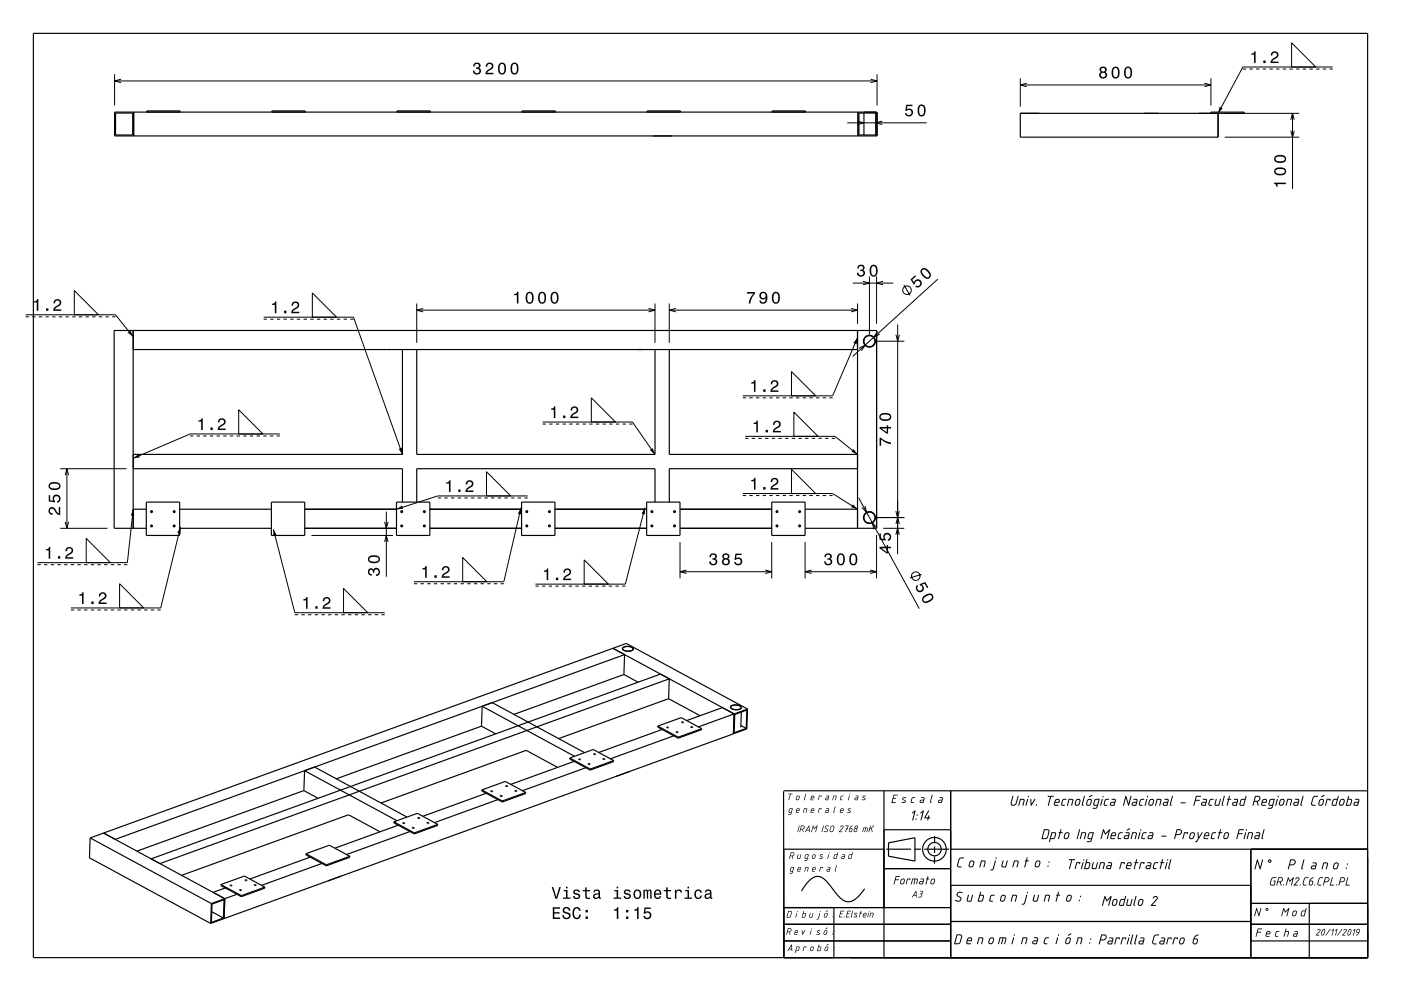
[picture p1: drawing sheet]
<svg xmlns="http://www.w3.org/2000/svg" width="420mm" height="297mm" viewBox="0 0 420 297" stroke-linecap="round" stroke-linejoin="round" font-family="sans-serif">
<g fill="none" stroke="#000" stroke-width=".35">
<path d="M10 10h400v277h-400zM34.4 33.6h228.5v7.1h-228.5zM34.6 33.9h5.2v6.6h-5.2zM40.1 33.6v7.1M44 33.6v-.4h10v.4M81.5 33.6v-.4h10v.4M119 33.6v-.4h10v.4M156.5 33.6v-.4h10v.4M194 33.6v-.4h10v.4M231.5 33.6v-.4h10v.4M257.2 33.6v7.1M257.5 33.9h5.1v6.6h-5.1z"/>
<path d="M259 33.9v6.6M262.6 33.9v6.6M363 34v-.4h10v.4h-67.1v7.1h59.3v-7.1M39.9 99v59.3M257.1 99v59.3M39.9 104.8h217.2M120.6 104.8v31.4h-80.7M124.9 104.8v31.4h71.5v-31.4M200.6 104.8v31.4h56.5M39.9 152.6h4M39.9 140.5h80.7v10M43.9 158.3h-9.7v-59.3h228.6v59.3h-21.4"/>
<path d="M43.9 150.5h10v10h-10zM45.2 153.2l.4-.1 .1 .4-.4 .1zM45.2 157.4h.4l.1 .4-.4 .1zM52 153.2l.4-.1 .1 .4-.4 .1zM52 157.4h.4l.1 .4-.4 .1zM53.9 152.6h27.5M53.9 158.3h27.5M81.4 150.5h10v10h-10zM91.4 152.6h27.5M91.4 158.3h27.5M118.9 150.5h10v10h-10zM120.2 153.2l.4-.1 .1 .4-.4 .1z"/>
<path d="M120.2 157.4h.4l.1 .4-.4 .1zM124.9 150.5v-10h71.5v10M127 153.2l.4-.1 .1 .4-.4 .1zM127 157.4h.4l.1 .4-.4 .1zM128.9 152.6h27.5M128.9 158.3h27.5M156.4 150.5h10v10h-10zM157.7 153.2l.4-.1 .1 .4-.4 .1zM157.7 157.4h.4l.1 .4-.4 .1zM164.5 153.2l.4-.1 .1 .4-.4 .1zM164.5 157.4h.4l.1 .4-.4 .1zM166.4 152.6h27.5"/>
<path d="M166.4 158.3h27.5M193.9 150.5h10v10h-10zM195.2 153.2l.4-.1 .1 .4-.4 .1zM195.2 157.4h.4l.1 .4-.4 .1zM202 153.2l.4-.1 .1 .4-.4 .1zM202 157.4h.4l.1 .4-.4 .1zM203.9 152.6h27.5M203.9 158.3h27.5M231.4 150.5h10v10h-10zM232.7 153.2l.4-.1 .1 .4-.4 .1zM232.7 157.4h.4l.1 .4-.4 .1zM239.5 153.2l.4-.1 .1 .4-.4 .1z"/>
<path d="M239.5 157.4h.4l.1 .4-.4 .1zM241.4 152.6h15.7M257.1 140.5h-56.5v10M183.7 194.3l36.4 19.7-.2 5.9M183.7 194.3l4.1-1.5 36.3 19.7M183.7 194.3l-152.7 55.4M186.7 194.1l1.2-.4a1.43 1.43 0 0 1 2 .9l-.5 .4-.9 .2a1.48 1.48 0 0 1-1.9-.9zM186.8 194.1l1.2-.3a1.35 1.35 0 0 1 1.7 .8l-.4 .4-.8 .1a1.35 1.35 0 0 1-1.8-.8zM144.3 217.6l-43.5 15.8M144.3 217.6l4.3 2.3M144.5 211.7l3.1-1.1 27.7 15M144.5 211.7l27.7 15"/>
<path d="M144.5 211.7l-.2 5.9M187 202.1l4.3 2.4M187 202.1l-32.9 12M187 202.1l.2-5.9-152.7 55.4M197.2 217.6v.3l6.1 3.3M197.2 217.6l6.1 3.3M197.2 217.6l7-2.5 6.2 3.3M198 202l-152.7 55.4M198.5 218.6l-19 6.9M199.9 217.9l.5 .2zM200.4 209.4l9.5 5.1M200.4 209.4l-32.9 12"/>
<path d="M200.4 209.4l.2-6-152.7 55.4M202.7 219.4h.5zM204.4 216.4l.5 .1zM207.1 217.8l.6 .1zM210.4 218.4l-.1 .3-7 2.5M210.4 218.4l-7.1 2.5M216.6 212.1l-10.7 3.8M219.1 211.7l1.2-.5a1.43 1.43 0 0 1 2 .9l-.5 .4-.8 .2a1.48 1.48 0 0 1-2-.9zM219.2 211.7l1.2-.4a1.35 1.35 0 0 1 1.7 .8l-.4 .4-.8 .2a1.35 1.35 0 0 1-1.8-.8zM219.9 219.9l-152.7 55.4M220.3 214.1l3.6-1.3-.2 5.5-3.6 1.3zM222.1 217.4l1.6 .9"/>
<path d="M222.2 213.4l-.1 4.6M224.1 212.5l-14.7 5.3M224.1 212.5l-.2 6-4 1.4M91.1 236.9l-50 18.2M91.1 236.9l4.3 2.3M91.1 236.9l.2-5.9 27.7 15M94.3 229.9l27.7 15M144.5 236.7l-.1 .3 6.2 3.4M144.5 236.7l6.1 3.4M144.5 236.7l7-2.5 6.1 3.3M145.8 237.7l-19 6.9M147.1 237.1l.6 .1z"/>
<path d="M149.3 239.6l-19 6.9M150 238.5l.5 .1zM151.6 235.5l.5 .1zM154.4 237l.5 .1zM157.6 237.5l-7 2.6M157.6 237.5v.3l-7 2.6M167.2 230l-9.5-5.1-43.5 15.8M170.8 227.2l7.1-2.6 6.1 3.3M170.8 227.2v.3l6.1 3.3M170.8 227.2l6.2 3.3M172.1 228.2l-19 6.9M173.5 227.5l.5 .1z"/>
<path d="M175.6 230.1l-19 6.9M176.4 228.9l.5 .1zM177 230.5l-.1 .3M178 226l.5 .1zM180.8 227.4l.5 .1zM184 227.9v.3l-7.1 2.6M184 227.9l-7 2.6M188.7 231.2l-4 1.5M202 220.5l-19 6.9M203.3 220.9v.3M234.9 237.2l.1 49.8v-32.5h30M234.9 237h175.1"/>
<path d="M265 237v50M285 237v50M27 251.1l-.2 6 36.4 19.7M27 251.1l36.4 19.7M31 249.7l36.4 19.6-.2 6M31 249.7l-4 1.4M91.7 255.9l7-2.6 6.2 3.3M91.7 255.9v.3l6.1 3.3M91.7 255.9l6.1 3.3M93 256.9l-18.1 6.5M96.5 258.8l-18.1 6.5M97.8 259.2v.3"/>
<path d="M104.9 256.6v.3l-7.1 2.6M104.9 256.6l-7.1 2.6M113.9 249.3l-9.4-5.1-50 18.1M118.1 246.3v.3l6.1 3.3M118.1 246.3l6.1 3.3M118.1 246.3l7-2.5 6.1 3.3M119.4 247.3l-19 6.9M120.8 246.7h.5zM122.9 249.2l-19 6.9M123.6 248.1h.5zM124.2 249.6v.3M125.3 245.1l.5 .1z"/>
<path d="M128 246.5l.5 .1zM131.2 247.1v.3l-7 2.5M131.2 247.1l-7 2.5M150.6 240.1v.3M265 248.7h20M265.7 254.5h7.4M274.1 254.5h2M274.3 258.1l-7.9-1.5v-4l7.9-1.5v7M277.1 254.5h7.4M280.2 256.7l-.1 2.1M280.2 253.7v2M280.2 250.6v2.1"/>
<path d="M285 254.5h125M375 254.5v32.5M63.4 270.8l-.2 6M63.5 273.2l3.5 1.9M63.6 271l3.6-1.4-.2 5.5-3.6 1.3zM66.2 265.1v.3l6.2 3.3M66.2 265.1l6.2 3.3M66.2 265.1l7.1-2.5 6.1 3.3M67.2 275.3l-4 1.5M67.9 266l-4 1.4M69 265.3l.5 .1zM71.4 267.9l-8 2.9"/>
<path d="M71.8 266.7l.6 .1zM72.4 268.4v.3M73.5 263.8h.5zM76.3 265.2l.5 .1zM79.4 265.9v.3l-7 2.5M79.4 265.9l-7 2.5M102.3 262.5l-4 1.5M235 277h50M235 272h50M250 272v15M259.2 266.4a7.1 7.1 0 0 1-4.9 3.9 5 5 0 0 1-3.8-2.8l-.7-.8a9.5 9.5 0 0 0-4-4 4 4 0 0 0-4 2.1l-1.5 2.2M265 260.3h20"/>
<path d="M285 276.2h90M285 265.3h90M375 277h35M375 270.7h35M392.5 270.7v16.3M235 282h50M375 282h35"/>
<circle cx="260.6" cy="102.3" r="1.79"/>
<circle cx="260.6" cy="102.3" r="1.64"/>
<circle cx="260.6" cy="155.1" r="1.79"/>
<circle cx="260.6" cy="155.1" r="1.64"/>
<circle cx="280.1" cy="254.5" r="3.5"/>
<circle cx="280.2" cy="254.5" r="2"/>
</g>
<g fill="none" stroke="#000" stroke-width=".3">
<path d="M387.2 12.8l7.3 7.3h-7.3zM34.4 22.3v9.3M34.4 24.3h228.5M36.3 23.7l-1.9 .6 1.9 .5M254 36.8h23.8M257.1 36.3l1.9 .5-1.9 .5M261 23.7l1.9 .6-1.9 .5M262.9 22.3v9.3M264.5 36.3l-1.9 .5 1.9 .5M305.9 23.5v8.5M305.9 25.5h57.1M307.8 24.9l-1.9 .6 1.9 .5"/>
<path d="M361.1 24.9l1.9 .6-1.9 .5M363 23.5v8.1M367.2 34h22.3M372.6 20.7h1M374.6 20.7h1M376.6 20.7h1M378.6 20.7h1M380.6 20.7h1M382.6 20.7h1M384.6 20.7h1M386.6 20.7h1M387 35.9l.5-1.9 .5 1.9"/>
<path d="M387 39.2l.5 1.9 .5-1.9M387.5 34v22.6M388.6 20.7h1M390.6 20.7h1M392.6 20.7h1M394.6 20.7h1M396.6 20.7h1M398.6 20.7h.9M399.5 20.1h-26.9l-7.4 13.9M367.2 41.1h22.3M7.7 94.3h26.9l5.3 6.6M7.7 94.9h.9"/>
<path d="M9.6 94.9h1M11.6 94.9h1M13.6 94.9h1M15.6 94.9h1M17.6 94.9h1M19.6 94.9h1M21.6 94.9h1M22.3 87.1l7.2 7.2h-7.2zM23.6 94.9h1M25.6 94.9h1M27.6 94.9h1M29.6 94.9h1"/>
<path d="M31.6 94.9h1M33.6 94.9h1M79 95.1h27l14.6 41.1M79 95.7h1M81 95.7h1M83 95.7h1M85 95.7h1M87 95.7h1M89 95.7h1M91 95.7h1M93 95.7h1M93.6 87.8l7.3 7.3h-7.3z"/>
<path d="M95 95.7h1M97 95.7h1M99 95.7h1M101 95.7h1M103 95.7h1M105 95.7h1M124.9 90.9v11.9M124.9 92.9h71.5M126.9 92.4l-2 .5 2 .6M194.4 92.4l2 .5-2 .6M196.4 90.9v11.9M200.6 90.9v11.9"/>
<path d="M200.6 92.9h56.5M202.6 92.4l-2 .5 2 .6M255.1 92.4l2 .5-2 .6M255.6 84.8h12.2M257.1 90.9v6.1M258.7 84.3l1.9 .5-1.9 .6M260.6 82.8v17.5M262.8 82.8v14.2M263.1 99.4l-1.1 1.7 1.7-1M264.7 84.3l-1.9 .5 1.9 .6M269.1 97.3v62.8M271 85.4l1.8 3.1"/>
<path d="M281.1 83.7l-25.5 23.1M177.3 119.2l7.2 7.3h-7.2zM222.7 119.2h.9M224.6 119.2h1M226.6 119.2h1M228.6 119.2h1M230.6 119.2h1M232.6 119.2h1M234.6 119.2h1M236.6 119.2h1M237.3 111.4l7.2 7.2h-7.2zM238.6 119.2h1"/>
<path d="M240.6 119.2h1M242.6 119.2h1M244.6 119.2h1M246.6 119.2h1M248.6 119.2h1M257.1 101.2l-7.5 17.4h-26.9M257.5 104.4l1.8-.9-1.1 1.6M262.6 102.3h8.5M268.6 100.3l.5 2 .5-2M57 130.7h.9M58.9 130.7h1M60.9 130.7h1"/>
<path d="M62.9 130.7h1M64.9 130.7h1M66.9 130.7h1M68.9 130.7h1M70.9 130.7h1M71.6 122.8l7.2 7.3h-7.2zM72.9 130.7h1M74.9 130.7h1M76.9 130.7h1M78.9 130.7h1M80.9 130.7h1M82.9 130.7h1"/>
<path d="M83.9 130.1h-26.9l-17.1 7.3M162.7 126.5h26.9l6.8 9.7M162.7 127.1h.9M164.6 127.1h1M166.6 127.1h1M168.6 127.1h1M170.6 127.1h1M172.6 127.1h1M174.6 127.1h1M176.6 127.1h1M178.6 127.1h1M180.6 127.1h1"/>
<path d="M182.6 127.1h1M184.6 127.1h1M186.6 127.1h1M188.6 127.1h1M223.4 130.8h26.9l6.8 5.4M223.4 131.4h1M225.4 131.4h1M227.4 131.4h1M229.4 131.4h1M231.4 131.4h1M233.4 131.4h1M235.4 131.4h1"/>
<path d="M237.4 131.4h1M238 123.5l7.2 7.3h-7.2zM239.4 131.4h1M241.4 131.4h1M243.4 131.4h1M245.4 131.4h1M247.4 131.4h1M249.4 131.4h.9M18.1 158.3h14.1M18.1 140.5h19.8M19.5 142.4l.6-1.9 .5 1.9M19.5 156.4l.6 1.9 .5-1.9"/>
<path d="M20.1 140.5v17.8M39.9 152.6l-1.7 16h-27M54.1 157.9l-5.9 24.3h-27M82 158.6l6.4 25h26.9M115.3 156.4l.5 1.9 .5-1.9M115.8 153.3v19.6M131.2 149.2h1M133.2 149.2h1M135.2 149.2h1M137.2 149.2h1M139.2 149.2h1M141.2 149.2h1"/>
<path d="M143.2 149.2h1M145.2 149.2h1M145.8 141.4l7.3 7.2h-7.3zM147.2 149.2h1M149.2 149.2h1M151.2 149.2h1M153.2 149.2h1M155.2 149.2h1M156.2 152.2l-5.2 22.1h-26.9M157.2 149.2h1M158.2 148.6h-27l-12.3 4M193.3 152.2l-5.8 22.9h-27"/>
<path d="M222.7 147.9h26.9l7.5 4.7M222.7 148.5h.9M224.6 148.5h1M226.6 148.5h1M228.6 148.5h1M230.6 148.5h1M232.6 148.5h1M234.6 148.5h1M236.6 148.5h1M237.3 140.7l7.2 7.2h-7.2zM238.6 148.5h1M240.6 148.5h1"/>
<path d="M242.6 148.5h1M244.6 148.5h1M246.6 148.5h1M248.6 148.5h1M257.4 149.2l18.2 33.2M259.3 151.6l.5 2-1.4-1.5M262.6 155.1h8.5M262.9 158.1l-1.4-1.4 .5 1.9M264.8 158.3h6.3M268.6 153.2l.5 1.9 .5-1.9M268.6 157l.5-1.9 .5 1.9M269.1 150.1v16"/>
<path d="M11.2 169.2h1M13.2 169.2h1M15.2 169.2h1M17.2 169.2h1M19.2 169.2h1M21.2 169.2h1M23.2 169.2h1M25.2 169.2h1M25.8 161.4l7.3 7.2h-7.3zM27.2 169.2h1M29.2 169.2h1M31.2 169.2h1"/>
<path d="M33.2 169.2h1M35.2 169.2h1M35.8 174.9l7.3 7.3h-7.3zM37.2 169.2h1M93.4 160.5h24.4M103 176.4l7.2 7.2h-7.2zM115.3 162.4l.5-1.9 .5 1.9M124.1 174.9h1M126.1 174.9h1M128.1 174.9h1M130.1 174.9h1M132.1 174.9h1"/>
<path d="M134.1 174.9h1M136.1 174.9h1M138.1 174.9h1M138.7 167.1l7.3 7.2h-7.3zM140.1 174.9h1M142.1 174.9h1M144.1 174.9h1M146.1 174.9h1M148.1 174.9h1M150.1 174.9h.9M160.5 175.7h1M162.5 175.7h1"/>
<path d="M164.5 175.7h1M166.5 175.7h1M168.5 175.7h1M170.5 175.7h1M172.5 175.7h1M174.5 175.7h1M175.1 167.8l7.3 7.3h-7.3zM176.5 175.7h1M178.5 175.7h1M180.5 175.7h1M182.5 175.7h1M184.5 175.7h1"/>
<path d="M186.5 175.7h1M203.9 162.5v10.8M203.9 171.3h27.5M205.8 170.8l-1.9 .5 1.9 .6M229.4 170.8l2 .5-2 .6M231.4 162.5v10.8M241.4 162.5v10.8M241.4 171.3h21.4M243.3 170.8l-1.9 .5 1.9 .6M260.9 170.8l1.9 .5-1.9 .6M262.8 160.3v13M268.6 160.3l.5-2 .5 2"/>
<path d="M276.2 172.1l-3.4 1.1M21.2 182.8h1M23.2 182.8h1M25.2 182.8h1M27.2 182.8h1M29.2 182.8h1M31.2 182.8h1M33.2 182.8h1M35.2 182.8h1M37.2 182.8h1M39.2 182.8h1M41.2 182.8h1"/>
<path d="M43.2 182.8h1M45.2 182.8h1M47.2 182.8h1M88.4 184.2h1M90.4 184.2h1M92.4 184.2h1M94.4 184.2h1M96.4 184.2h1M98.4 184.2h1M100.4 184.2h1M102.4 184.2h1M104.4 184.2h1"/>
<path d="M106.4 184.2h1M108.4 184.2h1M110.4 184.2h1M112.4 184.2h1M114.4 184.2h.9"/>
<circle cx="271.9" cy="87" r="1.28"/>
<circle cx="274.5" cy="172.7" r="1.28"/>
</g>
<g fill="#000">
<path d="M375.1 16v.4h.9v2.5h.4v-3.5h-.3a.77 .77 0 0 1-1 .6zM378.7 18.1v.8h.7v-.8zM381.3 15.7l-.3 .9h.4a.7 .7 0 0 1 .5-.8 .7 .7 0 0 1 .9 .5 .7 .7 0 0 1-.5 .9l-.3 .1a1.63 1.63 0 0 0-1.1 1.6h2.4v-.4h-1.9l.8-.8a1.17 1.17 0 0 0 1-1.7 1.17 1.17 0 0 0-1.9-.3z" fill-rule="evenodd"/>
<path d="M142.1 19l-.3 .9h.5a.62 .62 0 0 1 .3-.8 .62 .62 0 0 1 .8 .3 .62 .62 0 0 1-.2 .8h-.5v.4a.72 .72 0 0 1 1 .5 .72 .72 0 0 1-.5 .9 .72 .72 0 0 1-.9-.5l-.1-.3h-.4a1.18 1.18 0 0 0 1.5 1.2 1.18 1.18 0 0 0 .6-1.9l-.3-.1a1.01 1.01 0 0 0 .1-1.5 1.01 1.01 0 0 0-1.6 .1zM145.9 19.1l-.3 .9h.5a.71 .71 0 0 1 .5-.8 .71 .71 0 0 1 .8 .5 .71 .71 0 0 1-.4 .8l-.3 .2a1.64 1.64 0 0 0-1.2 1.6h2.4v-.5h-1.9l.9-.8a1.17 1.17 0 0 0 .9-1.6 1.17 1.17 0 0 0-1.9-.3zM149.6 19.2a2.02 2.02 0 0 0 .9 3.2 2.04 2.04 0 0 0 .9-3.2 1.11 1.11 0 0 0-1.8 0zM150.2 19.2h.6a2.38 2.38 0 0 1 0 2.7h-.6a2.38 2.38 0 0 1 0-2.7zM153.3 19.2a2.02 2.02 0 0 0 .9 3.2 2.03 2.03 0 0 0 .9-3.2 1.11 1.11 0 0 0-1.8 0zM153.9 19.2h.7a2.38 2.38 0 0 1 0 2.7h-.7a2.38 2.38 0 0 1 0-2.7z" fill-rule="evenodd"/>
<path d="M271.7 31.4l-.3 1.8h.4a.8 .8 0 0 1 1.2-.2 .8 .8 0 0 1 0 1.3 .8 .8 0 0 1-1.2-.4h-.5a1.21 1.21 0 0 0 1.5 1.1 1.21 1.21 0 0 0 .8-1.7 1.21 1.21 0 0 0-1.7-.6l.1-.9h1.5v-.4zM275.4 31.8a2.02 2.02 0 0 0 .9 3.1 2.04 2.04 0 0 0 .9-3.2 1.11 1.11 0 0 0-1.8 .1zM275.9 31.8h.7a2.37 2.37 0 0 1 0 2.6h-.7a2.38 2.38 0 0 1 0-2.6z" fill-rule="evenodd"/>
<path d="M329.9 20.2l-.2 .3a.8 .8 0 0 0 .4 1.1 1.09 1.09 0 0 0-.2 1.6 1.09 1.09 0 0 0 1.6 0 1.09 1.09 0 0 0-.2-1.6 .95 .95 0 0 0 .3-1.4 .95 .95 0 0 0-1.3-.2zM330 22.5a.71 .71 0 0 1 1.4 0 .71 .71 0 0 1-1.4 0zM330.1 20.9a.6 .6 0 0 1 1.2 0 .6 .6 0 0 1-1.2 0zM333.5 20.4a2.02 2.02 0 0 0 .9 3.2 2.03 2.03 0 0 0 .9-3.2 1.11 1.11 0 0 0-1.8 0zM334.1 20.4h.7a2.38 2.38 0 0 1 0 2.7h-.7a2.38 2.38 0 0 1 0-2.7zM337.3 20.4a2.02 2.02 0 0 0 .9 3.2 2.03 2.03 0 0 0 .9-3.2 1.11 1.11 0 0 0-1.8 0zM337.8 20.4h.7a2.38 2.38 0 0 1 0 2.7h-.7a2.38 2.38 0 0 1 0-2.7z" fill-rule="evenodd"/>
<path d="M365.6 32l.9 .5-1.3 1.5z" fill-rule="evenodd"/>
<path d="M382 54.7v.4a.77 .77 0 0 1 .6 .9h.4v-.8h2.5v-.5zM382.4 50.5a1.13 1.13 0 0 0-.4 1.2 1.13 1.13 0 0 0 1 .8 1.9 1.9 0 0 0 2.6-1.1 2.03 2.03 0 0 0-3.2-.9zM382.5 51a2.38 2.38 0 0 1 2.6 0v.7a2.37 2.37 0 0 1-2.6 0zM382.4 46.7a1.13 1.13 0 0 0-.4 1.2 1.13 1.13 0 0 0 1 .9 1.9 1.9 0 0 0 2.6-1.2 2.03 2.03 0 0 0-3.2-.9zM382.5 47.3a2.37 2.37 0 0 1 2.6 0v.7a2.37 2.37 0 0 1-2.6 0z" fill-rule="evenodd"/>
<path d="M10.2 90.3v.4h.8v2.5h.5v-3.6h-.4a.77 .77 0 0 1-.9 .7zM13.8 92.4v.8h.7v-.8zM16.4 90l-.4 .9h.5a.71 .71 0 0 1 .5-.8 .71 .71 0 0 1 .9 .5 .71 .71 0 0 1-.5 .8l-.3 .2a1.62 1.62 0 0 0-1.1 1.6h2.4v-.5h-1.9l.8-.8a1.17 1.17 0 0 0 1-1.6 1.17 1.17 0 0 0-1.9-.3z" fill-rule="evenodd"/>
<path d="M38.3 99.7l.8-.6 .8 1.8z" fill-rule="evenodd"/>
<path d="M81.6 91v.4h.8v2.5h.4v-3.6h-.3a.77 .77 0 0 1-.9 .7zM85.2 93.1v.8h.7v-.8zM87.7 90.7l-.3 .9h.5a.7 .7 0 0 1 .5-.8 .7 .7 0 0 1 .8 .5 .7 .7 0 0 1-.5 .8l-.3 .2a1.63 1.63 0 0 0-1.1 1.6h2.4v-.5h-1.9l.9-.8a1.17 1.17 0 0 0 .9-1.6 1.17 1.17 0 0 0-1.9-.3z" fill-rule="evenodd"/>
<path d="M154.1 88.1v.4h.9v2.4h.4v-3.5h-.3a.77 .77 0 0 1-1 .7zM157.9 87.9a2.02 2.02 0 0 0 .9 3.2 2.03 2.03 0 0 0 .9-3.2 1.11 1.11 0 0 0-1.8 0zM158.4 87.9h.7a2.37 2.37 0 0 1 0 2.7h-.7a2.38 2.38 0 0 1 0-2.7zM161.6 87.9a2.02 2.02 0 0 0 .9 3.2 2.03 2.03 0 0 0 .9-3.2 1.11 1.11 0 0 0-1.8 0zM162.2 87.9h.6a2.37 2.37 0 0 1 0 2.7h-.6a2.38 2.38 0 0 1 0-2.7zM165.3 87.9a2.02 2.02 0 0 0 1 3.2 2.03 2.03 0 0 0 .8-3.2 1.11 1.11 0 0 0-1.8 0zM165.9 87.9h.7a2.37 2.37 0 0 1 0 2.7h-.7a2.38 2.38 0 0 1 0-2.7z" fill-rule="evenodd"/>
<path d="M223.9 87.5v.5h2a5.2 5.2 0 0 0-1.5 2.9h.5a5.3 5.3 0 0 1 1.4-3v-.4zM227.9 87.8a1.15 1.15 0 0 0 0 1.6 1.15 1.15 0 0 0 1.7 0 1.02 1.02 0 0 1-.9 1.2l-.4-.1-.2-.4h-.4a1.23 1.23 0 0 0 1.4 .9 1.23 1.23 0 0 0 .9-1.5 1.41 1.41 0 0 0-.3-1.7 1.41 1.41 0 0 0-1.8 0zM228.1 88.6a.75 .75 0 0 1 1.5 0 .75 .75 0 0 1-1.5 0zM231.7 87.9a2.02 2.02 0 0 0 .9 3.2 2.03 2.03 0 0 0 .9-3.2 1.11 1.11 0 0 0-1.8 0zM232.3 87.9h.6a2.37 2.37 0 0 1 0 2.7h-.6a2.38 2.38 0 0 1 0-2.7z" fill-rule="evenodd"/>
<path d="M257.3 79.6l-.3 .9h.4a.62 .62 0 0 1 .4-.8 .62 .62 0 0 1 .8 .3 .62 .62 0 0 1-.3 .8h-.4v.4a.72 .72 0 0 1 .9 .5 .72 .72 0 0 1-.5 .9 .72 .72 0 0 1-.9-.5v-.4h-.5a1.18 1.18 0 0 0 1.5 1.2 1.18 1.18 0 0 0 .6-1.8l-.2-.1a1.01 1.01 0 0 0 0-1.6 1.01 1.01 0 0 0-1.5 .2zM261 79.8a2.02 2.02 0 0 0 .9 3.1 2.04 2.04 0 0 0 .9-3.1 1.11 1.11 0 0 0-1.8 0zM261.6 79.8h.6a2.37 2.37 0 0 1 0 2.6h-.6a2.38 2.38 0 0 1 0-2.6z" fill-rule="evenodd"/>
<path d="M273 83.8l1 1.5 .3-.2a.8 .8 0 0 1 .7-1 .8 .8 0 0 1 .8 .9 .8 .8 0 0 1-1.1 .6l-.3 .3a1.21 1.21 0 0 0 1.8-.2 1.21 1.21 0 0 0-.5-1.8 1.21 1.21 0 0 0-1.7 .7l-.5-.8 1.1-1-.3-.3zM276.3 80.6a2.02 2.02 0 0 0 2 2.9 1.14 1.14 0 0 0 .6-1.7l-.5-.7a1.52 1.52 0 0 0-2.1-.5zM276.6 80.9l.3-.2a2.37 2.37 0 0 1 1.7 2l-.5 .4a2.36 2.36 0 0 1-1.7-1.9z" fill-rule="evenodd"/>
<path d="M225.2 114.6v.3h.8v2.5h.5v-3.5h-.4a.77 .77 0 0 1-.9 .7zM228.8 116.7v.7h.7v-.7zM231.4 114.2l-.4 1h.5a.71 .71 0 0 1 .5-.9 .71 .71 0 0 1 .9 .5 .71 .71 0 0 1-.5 .9l-.3 .2a1.63 1.63 0 0 0-1.1 1.5h2.4v-.4h-1.9l.8-.8a1.17 1.17 0 0 0 1-1.7 1.17 1.17 0 0 0-1.9-.3z" fill-rule="evenodd"/>
<path d="M257.1 101.2l-.3 2-1-.4z" fill-rule="evenodd"/>
<path d="M39.9 137.4l1.6-1.3 .4 1z" fill-rule="evenodd"/>
<path d="M59.5 126v.4h.8v2.5h.5v-3.6h-.4a.78 .78 0 0 1-.9 .7zM63.1 128.1v.8h.7v-.8zM65.6 125.7l-.3 .9h.5a.7 .7 0 0 1 .5-.8 .7 .7 0 0 1 .9 .5 .7 .7 0 0 1-.5 .8l-.3 .2a1.63 1.63 0 0 0-1.2 1.6h2.5v-.5h-1.9l.8-.8a1.17 1.17 0 0 0 .9-1.6 1.17 1.17 0 0 0-1.9-.3z" fill-rule="evenodd"/>
<path d="M119.5 134.5l1-.3 .1 2z" fill-rule="evenodd"/>
<path d="M165.2 122.4v.4h.8v2.5h.5v-3.5h-.4a.77 .77 0 0 1-.9 .6zM168.8 124.5v.8h.7v-.8zM171.4 122.1l-.4 .9h.5a.7 .7 0 0 1 .5-.8 .7 .7 0 0 1 .9 .5 .7 .7 0 0 1-.5 .9l-.3 .1a1.63 1.63 0 0 0-1.1 1.6h2.4v-.4h-1.9l.8-.8a1.17 1.17 0 0 0 1-1.7 1.17 1.17 0 0 0-1.9-.3z" fill-rule="evenodd"/>
<path d="M194.8 134.9l.9-.6 .7 1.9z" fill-rule="evenodd"/>
<path d="M225.9 126.7v.4h.8v2.5h.5v-3.5h-.3a.77 .77 0 0 1-1 .6zM229.5 128.8v.8h.7v-.8zM232.1 126.4l-.3 .9h.4a.71 .71 0 0 1 .5-.8 .71 .71 0 0 1 .9 .5 .71 .71 0 0 1-.5 .8l-.3 .2a1.64 1.64 0 0 0-1.1 1.6h2.4v-.5h-1.9l.8-.7a1.17 1.17 0 0 0 1-1.7 1.17 1.17 0 0 0-1.9-.3z" fill-rule="evenodd"/>
<path d="M255.9 134.6l1.2 1.6-1.9-.8z" fill-rule="evenodd"/>
<path d="M263.7 131.2v2.4h.4v-1.9a5.2 5.2 0 0 0 3 1.4v-.5a5.3 5.3 0 0 1-3-1.4zM263.7 128v.4l2.1 1.5h.4v-1.5h.9v-.4h-.9v-.5h-.4v.5zM264.3 128.4h1.5v1.1zM264 124.1a1.13 1.13 0 0 0-.4 1.2 1.13 1.13 0 0 0 1 .8 1.9 1.9 0 0 0 2.6-1.1 2.03 2.03 0 0 0-3.2-.9zM264.1 124.6a2.37 2.37 0 0 1 2.6 0v.7a2.38 2.38 0 0 1-2.6 0z" fill-rule="evenodd"/>
<path d="M14.8 152.3a1.2 1.2 0 0 0-.2 1.3 1.2 1.2 0 0 0 1.2 .7v-.5a.7 .7 0 0 1-.8-.5 .7 .7 0 0 1 .5-.8 .7 .7 0 0 1 .8 .5l.2 .3a1.63 1.63 0 0 0 1.6 1.1v-2.4h-.5v1.9l-.4-.3-.7-1.2a1.1 1.1 0 0 0-1.7-.1zM14.6 148.4v1.9l1.9 .3v-.5a.8 .8 0 0 1-.2-1.2 .8 .8 0 0 1 1.2 .1 .8 .8 0 0 1-.4 1.2v.5a1.21 1.21 0 0 0 1.1-1.5 1.21 1.21 0 0 0-1.7-.9 1.21 1.21 0 0 0-.5 1.8l-1-.2v-1.5zM15 144.8a1.13 1.13 0 0 0-.4 1.2 1.13 1.13 0 0 0 1 .8 1.9 1.9 0 0 0 2.6-1.1 2.04 2.04 0 0 0-3.2-.9zM15 145.3a2.37 2.37 0 0 1 2.7 0v.7a2.38 2.38 0 0 1-2.7 0z" fill-rule="evenodd"/>
<path d="M39.9 152.6l.3 2-1-.1z" fill-rule="evenodd"/>
<path d="M54.1 157.9v2l-1-.2z" fill-rule="evenodd"/>
<path d="M118.9 152.6l1.6-1.1 .4 1z" fill-rule="evenodd"/>
<path d="M133.8 144.6v.3h.8v2.5h.5v-3.5h-.4a.77 .77 0 0 1-.9 .7zM137.4 146.7v.7h.7v-.7zM139.9 144.2l-.3 1h.5a.71 .71 0 0 1 .5-.9 .71 .71 0 0 1 .8 .5 .71 .71 0 0 1-.5 .9l-.3 .2a1.63 1.63 0 0 0-1.1 1.5h2.4v-.4h-1.9l.9-.8a1.17 1.17 0 0 0 .9-1.7 1.17 1.17 0 0 0-1.9-.3z" fill-rule="evenodd"/>
<path d="M156.2 152.2v2l-1-.2z" fill-rule="evenodd"/>
<path d="M193.3 152.2v2l-1-.3z" fill-rule="evenodd"/>
<path d="M225.2 143.9v.3h.8v2.5h.5v-3.5h-.4a.77 .77 0 0 1-.9 .7zM228.8 146v.7h.7v-.7zM231.4 143.5l-.4 1h.5a.7 .7 0 0 1 .5-.9 .7 .7 0 0 1 .9 .5 .7 .7 0 0 1-.5 .9l-.3 .2a1.63 1.63 0 0 0-1.1 1.5h2.4v-.4h-1.9l.8-.8a1.17 1.17 0 0 0 1-1.7 1.17 1.17 0 0 0-1.9-.3z" fill-rule="evenodd"/>
<path d="M255.7 151.1l1.4 1.5-1.9-.6z" fill-rule="evenodd"/>
<path d="M13.8 164.6v.3h.8v2.5h.5v-3.5h-.4a.77 .77 0 0 1-.9 .7zM17.4 166.7v.7h.7v-.7zM19.9 164.2l-.3 1h.5a.7 .7 0 0 1 .5-.9 .7 .7 0 0 1 .8 .5 .7 .7 0 0 1-.5 .9l-.3 .2a1.63 1.63 0 0 0-1.1 1.5h2.4v-.4h-1.9l.9-.8a1.17 1.17 0 0 0 .9-1.7 1.17 1.17 0 0 0-1.9-.3z" fill-rule="evenodd"/>
<path d="M82 158.6l.9 1.8-1 .2z" fill-rule="evenodd"/>
<path d="M110.5 170.6a1.17 1.17 0 0 0-.1 1.3 1.17 1.17 0 0 0 1.1 .6v-.4a.62 .62 0 0 1-.8-.4 .62 .62 0 0 1 .3-.8 .62 .62 0 0 1 .8 .3v.4h.4a.74 .74 0 0 1 .6-.9 .74 .74 0 0 1 .8 .8 .74 .74 0 0 1-.9 .6v.5a1.17 1.17 0 0 0 1.2-1.5 1.17 1.17 0 0 0-1.8-.6l-.2 .2a.86 .86 0 0 0-1.4-.1zM110.8 166.7a1.13 1.13 0 0 0-.5 1.2 1.13 1.13 0 0 0 1 .8 1.9 1.9 0 0 0 2.6-1.1 2.03 2.03 0 0 0-3.1-.9zM110.8 167.3a2.37 2.37 0 0 1 2.6 0v.6a2.37 2.37 0 0 1-2.6 0z" fill-rule="evenodd"/>
<path d="M126.6 170.3v.4h.9v2.5h.4v-3.6h-.3a.77 .77 0 0 1-1 .7zM130.2 172.4v.8h.7v-.8zM132.8 170l-.3 .9h.4a.71 .71 0 0 1 .5-.8 .71 .71 0 0 1 .9 .5 .71 .71 0 0 1-.5 .8l-.3 .2a1.63 1.63 0 0 0-1.1 1.6h2.4v-.5h-1.9l.8-.8a1.17 1.17 0 0 0 1-1.6 1.17 1.17 0 0 0-1.9-.3z" fill-rule="evenodd"/>
<path d="M163.1 171v.4h.8v2.5h.4v-3.6h-.3a.77 .77 0 0 1-.9 .7zM166.7 173.1v.8h.7v-.8zM169.2 170.7l-.3 .9h.5a.7 .7 0 0 1 .5-.8 .7 .7 0 0 1 .8 .5 .7 .7 0 0 1-.5 .8l-.3 .2a1.63 1.63 0 0 0-1.1 1.6h2.4v-.5h-1.9l.9-.8a1.17 1.17 0 0 0 .9-1.6 1.17 1.17 0 0 0-1.9-.3z" fill-rule="evenodd"/>
<path d="M213 166.1l-.3 .9h.4a.62 .62 0 0 1 .4-.8 .62 .62 0 0 1 .8 .3 .62 .62 0 0 1-.2 .8h-.5v.4a.72 .72 0 0 1 .9 .5 .72 .72 0 0 1-.5 .9 .72 .72 0 0 1-.9-.5v-.3h-.5a1.18 1.18 0 0 0 1.5 1.1 1.18 1.18 0 0 0 .6-1.8l-.2-.1a1.01 1.01 0 0 0 0-1.6 1.01 1.01 0 0 0-1.5 .2zM216.8 166.1l-.2 .3a.79 .79 0 0 0 .4 1.1 1.09 1.09 0 0 0-.2 1.6 1.09 1.09 0 0 0 1.6 0 1.09 1.09 0 0 0-.2-1.6 .95 .95 0 0 0 .3-1.4 .95 .95 0 0 0-1.3-.2zM216.9 168.4a.71 .71 0 0 1 1.4 0 .71 .71 0 0 1-1.4 0zM217 166.8a.6 .6 0 0 1 1.2 0 .6 .6 0 0 1-1.2 0zM220.5 165.9l-.3 1.9h.4a.8 .8 0 0 1 1.2-.3 .8 .8 0 0 1 0 1.3 .8 .8 0 0 1-1.2-.4h-.5a1.21 1.21 0 0 0 1.5 1.1 1.21 1.21 0 0 0 .8-1.7 1.21 1.21 0 0 0-1.7-.5l.1-1h1.5v-.4z" fill-rule="evenodd"/>
<path d="M247.5 166.1l-.4 .9h.5a.62 .62 0 0 1 .3-.8 .62 .62 0 0 1 .8 .3 .62 .62 0 0 1-.2 .8h-.5v.4a.74 .74 0 0 1 1 .6 .74 .74 0 0 1-.8 .9 .74 .74 0 0 1-.7-.9h-.4a1.18 1.18 0 0 0 1.5 1.1 1.18 1.18 0 0 0 .6-1.8l-.3-.1a1.01 1.01 0 0 0 .1-1.6 1.01 1.01 0 0 0-1.5 .2zM251.2 166.3a2.02 2.02 0 0 0 .9 3.1 2.04 2.04 0 0 0 .9-3.1 1.11 1.11 0 0 0-1.8 0zM251.7 166.3h.7a2.38 2.38 0 0 1 0 2.7h-.7a2.38 2.38 0 0 1 0-2.7zM254.9 166.3a2.02 2.02 0 0 0 .9 3.1 2.03 2.03 0 0 0 .9-3.1 1.11 1.11 0 0 0-1.8 0zM255.5 166.3h.6a2.38 2.38 0 0 1 0 2.7h-.6a2.37 2.37 0 0 1 0-2.7z" fill-rule="evenodd"/>
<path d="M263.7 163.9v.4l2.1 1.6h.4v-1.6h.9v-.4h-.9v-.5h-.4v.5zM264.2 164.3h1.6v1.1zM263.7 159.9v1.8l1.8 .3v-.4a.8 .8 0 0 1-.2-1.2 .8 .8 0 0 1 1.2 0 .8 .8 0 0 1-.3 1.2v.5a1.21 1.21 0 0 0 1-1.5 1.21 1.21 0 0 0-1.6-.8 1.21 1.21 0 0 0-.6 1.7l-.9-.1v-1.5z" fill-rule="evenodd"/>
<path d="M274.7 175.6a1.21 1.21 0 0 0 .3 1.7 1.21 1.21 0 0 0 1.7-.4 1.21 1.21 0 0 0-.4-1.6l.9-.4 .7 1.4 .4-.2-.9-1.7-1.8 .7 .2 .3a.8 .8 0 0 1 .8 1 .8 .8 0 0 1-1.1 .5 .8 .8 0 0 1-.3-1.2l-.2-.4zM276.9 178.7a1.14 1.14 0 0 0-.4 1.5 1.14 1.14 0 0 0 1.5 .5l.7-.3a1.51 1.51 0 0 0 1-2 1.43 1.43 0 0 0-2.2-.2zM276.9 179.3l.3-.3a1.61 1.61 0 0 1 2.1-.4l.1 .4a2.38 2.38 0 0 1-2.3 1.2l-.3-.6z" fill-rule="evenodd"/>
<path d="M23.8 178.2v.3h.8v2.5h.5v-3.5h-.4a.77 .77 0 0 1-.9 .7zM27.4 180.3v.7h.7v-.7zM29.9 177.8l-.3 1h.5a.7 .7 0 0 1 .5-.9 .7 .7 0 0 1 .8 .5 .7 .7 0 0 1-.5 .9l-.3 .1a1.63 1.63 0 0 0-1.1 1.6h2.4v-.4h-1.9l.9-.8a1.17 1.17 0 0 0 .9-1.7 1.17 1.17 0 0 0-1.9-.3z" fill-rule="evenodd"/>
<path d="M90.9 179.6v.3h.8v2.5h.5v-3.5h-.3a.78 .78 0 0 1-1 .7zM94.5 181.7v.7h.7v-.7zM97.1 179.2l-.3 1h.4a.7 .7 0 0 1 .5-.9 .7 .7 0 0 1 .9 .5 .7 .7 0 0 1-.5 .9l-.3 .2a1.63 1.63 0 0 0-1.1 1.5h2.4v-.4h-1.9l.8-.8a1.17 1.17 0 0 0 1-1.7 1.17 1.17 0 0 0-1.9-.3z" fill-rule="evenodd"/>
<path d="M236.4 237.9h1.2l-.6 .1-.5 1.8 .3-1.8zM238.9 238.6l.5-.2 .3 .3-.1 .8-.3 .3h-.5l-.2-.2zM239 238.7l-.2 .7 .2 .2 .3-.1 .2-.6-.1-.3zM241.5 237.8l.2 .2-.4 1.8-.3-.2zM243.4 238.7l-.1 .3h.6v-.3zM243.3 238.6l.5-.2 .3 .3v.5h-.9v.3l.7 .1v.2l-.9-.2zM245.5 238.5l.8 .1-.1 .2-.1-.2h-.4l-.4 1.2zM247.7 238.5l.8 .1-.2 1.2-.9-.2 .2-.5 .7-.1v-.3zM247.6 239.3v.3h.5l.1-.4zM249.9 238.5l.9 .1-.3 1.2-.2-.1 .2-1.1h-.5l-.3 1.2h-.2zM252.2 238.5h.7l-.7 .3-.2 .7 .5 .1v.2l-.7-.2zM254.6 238.5l.1 .1-.4 1.2zM254.7 238a.13 .13 0 0 1 .2 0 .13 .13 0 0 1-.2 0zM256.5 238.5l.8 .1-.2 1.2h-.7l-.2-.2 .2-.5 .7-.1v-.3zM256.4 239.3v.3h.5l.1-.4zM258.7 238.6h.8l-.7 .2 .6 .5-.3 .5-.7-.1 .8-.2-.6-.5z" fill-rule="evenodd"/>
<path d="M267.9 238.2l1.2 .1-1 .1-.2 .8 .7 .1-.8 .1-.3 1h1v.2l-1.2 .1zM270.6 239.1l.5-.2 .6 .2-1 .2 .8 .7-.3 .6-1-.1 .1-.2 .8 .1 .2-.2-.8-.6zM273.4 239h1l-.9 .4-.2 .9 .6 .1v.3l-.6-.1-.3-.2zM276.2 238.9h.7l.3 .3-.4 1.5-.8-.1-.3-.2 .2-.6 1-.1v-.5h-.7zM276 240v.4h.7l.1-.5zM279.4 238.2l.2 .1-.5 2 .1 .3-.1 .1-.3-.4zM281.7 238.9h.7l.3 .3-.4 1.5-.8-.1-.3-.2 .2-.6 1-.1v-.5l-.7-.1zM281.5 240v.4h.7l.1-.5z" fill-rule="evenodd"/>
<path d="M236.7 242.4l1-.1-.5 1.8-.9 .1v-.2h.7l.1-.4-.7-.2zM236.8 242.5l-.2 .8 .6 .1 .2-1zM239 242.5l-.1 .3h.6v-.3zM238.9 242.4l.5-.2 .3 .2v.6h-.9v.2l.7 .2v.2l-.9-.1zM241.1 242.3l.9 .1-.3 1.2v-1.2h-.5l-.3 1.2h-.2zM243.4 242.5l-.1 .3h.6v-.3zM243.3 242.4l.5-.2 .3 .3v.5h-.9v.3l.7 .1v.2l-.9-.1zM245.5 242.3l.8 .1-.1 .2-.1-.2h-.4l-.4 1.2zM247.7 242.3l.8 .1-.2 1.2-.9-.2 .2-.5 .7-.1v-.3zM247.6 243.1v.3h.5l.1-.4zM250.3 241.7h.2l-.4 1.9-.3-.2zM252.3 242.5l-.2 .3h.6v-.3zM252.1 242.4l.5-.2 .3 .2v.6h-.9v.3l.7 .1v.2l-.9-.1zM254.3 242.4l.3-.2 .6 .2-.8 .2 .6 .5-.2 .5-.8-.1 .8-.2-.6-.5z" fill-rule="evenodd"/>
<path d="M237.1 255.5l.7-.1 .3 .4-.1 .5-.4 .3 .1 .8-.3-.8h-.4l-.2 .8h-.2zM237.2 255.6l-.2 .8h.7l.2-.6zM239.2 256.1h.2l-.1 1.1h.4l.3-1.1h.2l-.4 1.3-.9-.2zM241.5 256.1h1l-.5 1.7-.9 .2v-.2h.7l.1-.4-.7-.2zM241.6 256.3l-.2 .8 .6 .1 .2-1zM243.7 256.2l.6-.2 .2 .3-.1 .8-.4 .3-.6-.2zM243.8 256.3l-.2 .7 .2 .2 .4-.1 .1-.7-.2-.2zM245.9 256.1l.9 .1-.8 .2 .6 .5-.2 .5-.8-.1 .8-.2-.6-.5zM248.4 256.1h.1l-.4 1.3zM248.5 255.6a.13 .13 0 0 1 .2 0 .13 .13 0 0 1-.2 0zM250.1 256.2l.8-.2 .2-.5h.2l-.6 1.9-.8-.2zM250.3 256.3l-.2 .9h.5l.3-1zM252.5 256.1l.6-.1 .3 .2-.3 1.2-.9-.2 .2-.5 .7-.1v-.3zM252.5 256.9l-.1 .3h.5l.1-.4zM254.5 256.2l.9-.2 .1-.5h.2l-.6 1.9-.8-.2zM254.7 256.3l-.2 .8 .5 .1 .3-1z" fill-rule="evenodd"/>
<path d="M237.1 260l1-.1-.5 1.8-.9 .1v-.2h.7l.1-.4-.7-.2zM237.2 260.1l-.2 .8 .6 .1 .2-1zM239.4 260.1l-.1 .3h.6v-.3zM239.3 260l.5-.2 .3 .3v.5h-.9v.3l.7 .1v.2h-.7l-.2-.2zM241.5 259.8l.9 .2-.3 1.2v-1.2h-.5l-.3 1.2h-.2zM243.8 260.1l-.1 .3h.6v-.3zM243.7 260l.5-.2 .3 .2v.6h-.9v.3l.7 .1v.2l-.9-.2zM245.9 259.9h.8l-.1 .3-.5-.2-.4 1.2zM248.1 259.9l.8 .1-.2 1.2h-.7l-.2-.2 .2-.5 .7-.1v-.3zM248 260.7v.3h.5l.1-.4zM250.7 259.3h.2l-.4 1.9-.3-.2z" fill-rule="evenodd"/>
<path d="M239.6 247.4l.1 .1-.6 1.9zM240.2 247.4h.7l.3 .4-.1 .5-.4 .3 .1 .8-.3-.8h-.4l-.3 .8-.1-.1zM240.3 247.6l-.2 .8 .7-.1 .2-.6zM242.4 247.8l-.5 .9h.6zM242.4 247.4l.2 .1 .1 1.9-.1-.1-.1-.4h-.7l-.4 .5zM243.7 247.4l.5 .8 .9-.8-.5 2-.2-.1 .4-1.4-.7 .6-.3-.7-.4 1.5h-.2zM246.8 247.4l.2 .1-.6 1.9zM247.5 247.6l.4-.2 .6 .2h-.7l-.3 .2v.3l.8 .6-.2 .5-.4 .2-.7-.3 .7 .1 .3-.3v-.3l-.7-.4zM249.3 247.7l-.4 1.2 .3 .3 .5-.3 .3-1-.2-.3zM249.1 247.6l.7-.2 .4 .5-.3 1.1-.7 .4-.5-.5zM252 247.6l.6-.2 .3 .3-.1 .4-1 1.1 .7 .2h-1l1.2-1.5-.3-.3-.5 .3zM253.4 247.4l1 .1-.4 .8 .2 .2h-.3l-.5 .9 .3-.9-.1-.1 .2-.1 .4-.7h-.7zM254.8 248.4l-.1 .6 .4 .2 .3-.7zM254.9 247.7l.8-.3-.8 .7 .5 .2 .2 .3-.3 .6-.5 .2-.3-.5zM256.4 247.5l.6-.1 .2 .4-.3 .5v.8l-.6 .3-.4-.4zM256.3 248.5l-.2 .6 .4 .1 .3-.7zM256.4 247.9a.33 .33 0 0 0 .6 0 .33 .33 0 0 0-.6 0zM258.8 248l1.3 .1-.2 1.3-.2-.1 .2-1.1h-.3l-.4 1.2 .2-1.2h-.4l-.3 1.1h-.2zM260.9 247.4l.1 .1-.2 .8 1.3-.9-.8 .8 .3 1.2-.5-1-.4 .3-.2 .7-.1-.1z" fill-rule="evenodd"/>
<path d="M273.4 243.5l1.1-.6-.9 3-.1-.2 .6-2.3-.5 .4zM274.4 245.5a.2 .2 0 0 1 .4 0 .2 .2 0 0 1-.4 0zM274.8 244.3a.2 .2 0 0 1 .4 0 .2 .2 0 0 1-.4 0zM275.9 243.5l1.1-.6-.9 3-.2-.2 .7-2.3-.5 .4zM278.3 242.9l.2 .2-1 1.9h.7l.2-.6 .1 .6 .4 .1-.5 .2-.3 .6v-.6l-1.1-.2z" fill-rule="evenodd"/>
<path d="M287.6 257.2l.5-.2 .9 .1-.1 .2h-.9l-.4 .4-.4 1.7 .2 .3h.8v.3l-.9-.1-.4-.4zM290.8 258.1l.8-.2 .5 .3-.2 1.2-.5 .5-.6 .1-.4-.4zM291 258.3l-.3 1a.48 .48 0 0 0 .5 .4 .48 .48 0 0 0 .4-.5l.2-.7a.42 .42 0 0 0-.3-.4 .42 .42 0 0 0-.5 .2zM294.1 257.9h1l.4 .2-.4 1.9-.3-.2 .4-1.4-.2-.2h-.7l-.4 1.7h-.3zM298.3 257.9l.3 .1-.7 2.4-.4 .4-.5 .1-.1-.3 .7-.3zM298.5 257.2a.19 .19 0 0 1 .3 0 .19 .19 0 0 1-.3 0zM300.6 257.9l.3 .1-.4 1.4 .2 .3h.7l.4-1.7 .3-.1-.6 2-.9 .1-.4-.3zM304 257.9h1l.4 .2-.4 1.9-.3-.2 .4-1.4-.2-.2h-.7l-.4 1.7h-.3zM307.8 257l.3 .1-.2 .8 .6 .1-.7 .2-.6 1.8-.2-.2 .5-1.6-.3-.2 .4-.1zM310.6 258.1l.8-.2 .5 .4-.2 1.1-.5 .5h-.7l-.3-.3zM310.8 258.3l-.3 1a.48 .48 0 0 0 .5 .4 .48 .48 0 0 0 .4-.5l.2-.7a.42 .42 0 0 0-.3-.4 .42 .42 0 0 0-.5 .2zM314 259.6a.2 .2 0 0 1 .4 0 .2 .2 0 0 1-.4 0zM314.3 258.4a.2 .2 0 0 1 .4 0 .2 .2 0 0 1-.4 0z" fill-rule="evenodd"/>
<path d="M303.6 238.5l.2 .2-.5 2.1 .4 .4 .8-.4 .6-2.2h.3l-.7 2.3-.9 .6-.6-.2-.2-.5zM305.8 239.4h1l.3 .3-.4 1.8-.2-.2 .4-1.4-.3-.2h-.6l-.5 1.7h-.2zM308 239.4l.2 .2-.6 1.9zM308.1 238.8a.2 .2 0 0 1 .4 0 .2 .2 0 0 1-.4 0zM308.9 239.5h.3l.1 1.4 .8-1.5 .3 .1-1.2 2-.2-.1zM310.6 241.3a.19 .19 0 0 1 .3 0 .19 .19 0 0 1-.3 0zM314.1 238.5l1.8 .2-.8 .1-.8 2.7-.2-.2 .7-2.5h-.7zM316.6 239.9l-.2 .4h.9l.1-.3a.43 .43 0 0 0-.3-.3 .43 .43 0 0 0-.5 .2zM316.4 239.7l.8-.3 .5 .4-.1 .8h-1.3v.3l.1 .3h.9v.3h-1l-.3-.3zM318.6 239.6l1.1-.1v.2h-.8l-.2 .3-.3 1.1 .8 .1-.1 .3h-.7l-.3-.3zM320.4 239.4h1l.3 .3-.4 1.8-.2-.2 .4-1.4-.3-.2h-.6l-.4 1.7h-.3zM322.6 239.7l.8-.3 .5 .4-.2 1.1-.5 .6h-.7l-.3-.4zM322.8 239.9l-.3 1a.48 .48 0 0 0 .5 .3 .48 .48 0 0 0 .4-.5l.2-.7a.42 .42 0 0 0-.3-.4 .42 .42 0 0 0-.5 .3zM325 238.6l.2 .1-.6 2.4 .2 .3-.2 .1-.3-.4zM326 239.7l.8-.3 .5 .4-.2 1.1-.5 .6h-.6l-.4-.4zM326.2 239.9l-.3 1a.48 .48 0 0 0 .5 .3 .48 .48 0 0 0 .5-.5l.1-.7a.42 .42 0 0 0-.3-.4 .42 .42 0 0 0-.5 .3zM326.5 238.7l1-.4-.8 .6zM328.2 239.6l1.3-.2 .2 .2-.8 2.5-.4 .3h-.9v-.3l1-.1 .2-.5h-.7l-.3-.3zM328.4 239.8l-.3 1.3 .8 .1 .4-1.5zM330.3 239.4l.3 .2-.7 1.9zM330.5 238.8a.2 .2 0 0 1 .4 0 .2 .2 0 0 1-.4 0zM331.3 239.6l1.1-.1v.2h-.8l-.2 .3-.2 1.1 .7 .1v.3h-.8l-.2-.3zM333.3 239.4h.9l.3 .3-.4 1.8h-1l-.4-.3 .3-.8 1.1-.1 .1-.5-.9-.1zM333.1 240.7v.5h.8l.1-.6zM337.4 238.5l.3 .1 .6 2.2 .6-2.2h.3l-.8 2.9-.2-.1-.7-2.2-.6 2.2h-.3zM339.8 239.4h.9l.3 .3-.4 1.8h-1l-.3-.3 .2-.8 1.1-.1 .1-.5-.9-.1zM339.7 240.7l-.1 .5h.8l.2-.6zM341.9 239.6l1.1-.1-.1 .2h-.7l-.2 .3-.3 1.1 .8 .1v.3h-.8l-.3-.3zM343.7 239.4l.2 .2-.6 1.9zM343.9 238.8a.19 .19 0 0 1 .3 0 .19 .19 0 0 1-.3 0zM344.7 239.6l.8-.2 .5 .4-.3 1.1-.5 .6h-.6l-.3-.4zM344.9 239.9l-.4 1a.48 .48 0 0 0 .6 .3 .48 .48 0 0 0 .4-.5l.2-.7a.42 .42 0 0 0-.4-.4 .42 .42 0 0 0-.4 .3zM346.8 239.4h1l.3 .3-.4 1.8-.2-.2 .4-1.4-.3-.2h-.6l-.4 1.7h-.3zM349.1 239.4h.9l.3 .3-.4 1.8h-1l-.3-.3 .2-.8 1.2-.1v-.5l-.8-.1zM349 240.7l-.1 .5h.8l.2-.6zM351.4 238.5l.2 .2-.6 2.4 .2 .3-.2 .1-.3-.4zM354 240.5l1.3-.1 .2 .2-1.4 .1zM358.6 238.5l1.4 .2-1.2 .1-.3 .9h1.1l.1 .2-1.3 .1-.5 1.5-.1-.2zM360.6 239.4h.9l.3 .3-.4 1.8h-1l-.3-.3 .2-.8 1.2-.1v-.5l-.8-.1zM360.5 240.7l-.1 .5h.8l.2-.6zM362.7 239.6l1.1-.1v.2h-.8l-.2 .3-.3 1.1 .8 .1v.3h-.7l-.3-.3zM364.5 239.4l.3 .1-.4 1.5 .2 .2h.7l.4-1.7h.3l-.6 2h-1l-.3-.3zM366.9 238.5l.3 .2-.7 2.4 .3 .3-.2 .1-.4-.4zM368.5 238.5l.2 .1-.2 .8h.5l.1 .2-.6 .1-.7 1.8 .3-1.8-.2-.2 .3-.1zM369.9 239.4h.9l.4 .3-.5 1.8h-1l-.3-.3 .2-.8 1.2-.1v-.5l-.8-.1zM369.8 240.7l-.1 .5h.8l.2-.6zM372 239.6l1.2-.2 .2-.8h.3l-.8 2.9h-1l-.3-.3zM372.2 239.8l-.3 1.3 .8 .1 .4-1.5zM376.3 238.5h1.1l.4 .5-.1 .8-.6 .4 .2 1.3-.3-.1-.2-1.1h-.7l-.3 1.1h-.3zM376.5 238.8l-.4 1.2 1.1-.1 .3-.4v-.5zM378.7 239.9l-.2 .4h1v-.3a.43 .43 0 0 0-.3-.3 .43 .43 0 0 0-.5 .2zM378.5 239.7l.8-.3 .5 .3-.1 .9h-1.2l-.1 .3 .1 .3h.9v.3h-1l-.3-.3zM380.7 239.6l.5-.2 1 .1-.8 2.6-.4 .3h-.9v-.3l1-.1 .2-.5h-.8l-.2-.3zM380.9 239.8l-.3 1.3 .8 .1 .4-1.5zM382.8 239.4l.3 .2-.7 1.9zM383 238.8a.2 .2 0 0 1 .4 0 .2 .2 0 0 1-.4 0zM383.8 239.7l.8-.3 .5 .4-.2 1.1-.5 .6h-.7l-.3-.4zM384 239.9l-.3 1a.48 .48 0 0 0 .5 .3 .48 .48 0 0 0 .4-.5l.2-.7a.42 .42 0 0 0-.3-.4 .42 .42 0 0 0-.5 .3zM385.9 239.4h1l.4 .3-.4 1.8-.2-.2 .3-1.4-.2-.2h-.6l-.5 1.7h-.3zM388.3 239.4h.9l.3 .3-.5 1.8h-.9l-.4-.3 .3-.8 1.1-.1 .1-.5-.9-.1zM388.1 240.7v.5h.8l.1-.6zM390.5 238.5l.3 .2-.7 2.4 .3 .3-.2 .1-.4-.4zM393.7 238.8l.6-.3 .8 .1-1 .2-.3 .4-.5 1.7 .2 .3h.9l-.1 .3h-.9l-.4-.5zM395.6 239.7l.8-.3 .5 .4-.2 1.1-.5 .6h-.7l-.3-.4zM395.8 239.9l-.3 1a.48 .48 0 0 0 .5 .3 .48 .48 0 0 0 .4-.5l.2-.7a.42 .42 0 0 0-.3-.4 .42 .42 0 0 0-.5 .3zM396.1 238.7l1-.4-.9 .6zM397.7 239.4l1.2 .2-.2 .4-.1-.3h-.6l-.7 1.8zM399.7 239.6l1.2-.2 .2-.8h.2l-.7 2.9h-1.1l-.3-.3zM399.9 239.8l-.4 1.3 .9 .1 .4-1.5zM401.8 239.7l.8-.3 .5 .4-.2 1.1-.5 .6h-.6l-.4-.4zM402 239.9l-.3 1a.48 .48 0 0 0 .5 .3 .48 .48 0 0 0 .5-.5l.1-.7a.42 .42 0 0 0-.3-.4 .42 .42 0 0 0-.5 .3zM404.2 238.5l.3 .1-.2 .8h.8l.3 .6-.5 1.3-1.3 .2zM404.2 239.7l-.4 1.5 .9-.1 .3-1.1-.1-.3zM406.3 239.4h.9l.3 .3-.4 1.8h-1l-.3-.3 .2-.8 1.1-.1 .1-.5-.9-.1zM406.2 240.7l-.1 .5h.8l.2-.6z" fill-rule="evenodd"/>
<path d="M313 248.6l1.2-.1 .4 .7-.6 2-.5 .3h-1.2zM313.2 248.8l-.6 2.4h.9l.4-.4 .4-1.8-.2-.2zM315.2 249.4h1.1l.3 .6-.4 1.2-.3 .3h-.9l-.4 .9-.1-.2zM315.5 249.7l-.5 1.5h.8l.3-.3 .2-1.1zM318 248.5l.2 .1-.2 .8h.5l.1 .2-.7 .1-.6 1.8-.1-.2 .4-1.6-.2-.2 .3-.1zM319.3 249.7l.8-.3 .5 .4-.3 1.2-.4 .5h-.6l-.4-.4zM319.5 249.9l-.3 1a.48 .48 0 0 0 .5 .3 .48 .48 0 0 0 .4-.4l.2-.8a.42 .42 0 0 0-.3-.4 .42 .42 0 0 0-.5 .3zM323.5 248.6l.3 .1-.9 2.8-.1-.2zM324.2 249.4h1l.4 .3-.4 1.8-.2-.2 .3-1.4-.2-.2h-.6l-.5 1.7h-.3zM326.5 249.6l1.3-.2 .1 .2-.7 2.5-.5 .3h-.8v-.3l1-.1 .2-.5h-.8l-.3-.3zM326.7 249.8l-.4 1.3 .9 .1 .4-1.5zM330.7 248.5l.2 .1 .5 1.1 1.2-1.2 .2 .1-.8 2.9-.2-.2 .6-2.1-1 1-.6-1.1-.6 2.3h-.3zM333.5 249.9l-.2 .4h.9l.1-.3a.42 .42 0 0 0-.3-.4 .42 .42 0 0 0-.5 .3zM333.3 249.7l.7-.3 .5 .3v.9h-1.3l-.1 .3 .2 .3h.9v.3h-1l-.3-.3zM335.5 249.6l.3-.2 .8 .1-1 .5-.3 1.1 .8 .1-.1 .3h-.7l-.3-.3zM337.8 248.7l1-.4-.9 .6zM337.4 249.5l.9-.1 .4 .3-.5 1.8h-1l-.3-.3 .3-.8 1.1-.1v-.6h-.8zM337.3 250.7l-.1 .5h.8l.2-.6zM339.5 249.4h1l.3 .3-.4 1.8-.2-.2 .4-1.4-.3-.2h-.6l-.5 1.7h-.3zM341.6 249.4l.3 .2-.7 1.9-.1-.2zM341.8 248.8a.2 .2 0 0 1 .4 0 .2 .2 0 0 1-.4 0zM342.6 249.6l.4-.2 .8 .1-1.1 .5-.2 1.1 .7 .1v.3h-.7l-.3-.3zM344.6 249.4h.9l.3 .3-.5 1.8h-.9l-.4-.3 .3-.8 1.1-.1 .1-.5-.9-.1zM344.5 250.7l-.1 .5h.8l.1-.6zM348.2 250.5h1.4l.1 .1-1.4 .2zM352.8 248.6h1.2l.4 .7-.6 .8-1.2 .2-.5 1.2-.1-.2zM353 248.8l-.3 1.2 1-.1 .3-.5v-.4zM355 249.5l1-.1 .2 .2-.2 .4-.2-.3h-.6l-.6 1.8-.1-.2zM356.9 249.7l.8-.3 .5 .4-.3 1.2-.4 .5h-.6l-.4-.4zM357.1 249.9l-.3 1a.48 .48 0 0 0 .5 .3 .48 .48 0 0 0 .4-.4l.2-.8a.42 .42 0 0 0-.3-.4 .42 .42 0 0 0-.5 .3zM359 249.4l.3 .1 .1 1.4 .9-1.5 .2 .2-1.6 2.7-.5 .1-.1-.3h.3l.5-.8zM361.5 249.9l-.2 .4h.9l.1-.3a.42 .42 0 0 0-.4-.4 .42 .42 0 0 0-.4 .3zM361.2 249.7l.8-.3 .5 .3-.1 .9h-1.2l-.1 .3 .1 .3h1v.3h-1l-.4-.3zM363.4 249.6l.4-.2 .8 .1-1.1 .5-.2 1.1 .7 .1v.3h-.7l-.3-.3zM365.8 248.5l.3 .1-.2 .8 .5 .2-.6 .1-.6 1.8-.2-.2 .5-1.6-.3-.2 .3-.1zM367.1 249.7l.9-.3 .4 .4-.2 1.1-.5 .6h-.6l-.4-.4zM367.4 249.9l-.4 1a.48 .48 0 0 0 .6 .3 .48 .48 0 0 0 .4-.4l.2-.8a.42 .42 0 0 0-.4-.4 .42 .42 0 0 0-.4 .3zM371.4 248.6l1.4-.1 .1 .2-1.3 .1-.2 .9h1.1l.1 .2-1.3 .1-.6 1.5-.1-.2zM373.3 249.4l.3 .2-.7 1.9-.1-.2zM373.5 248.8a.2 .2 0 0 1 .4 0 .2 .2 0 0 1-.4 0zM374.3 249.4h.9l.4 .3-.4 1.8-.2-.2 .3-1.4-.2-.2h-.6l-.5 1.7h-.3zM376.6 249.4h.9l.3 .3-.5 1.8h-.9l-.4-.3 .3-.8 1.1-.1 .1-.5-.9-.1zM376.4 250.7v.5h.8l.1-.6zM378.8 248.5l.3 .2-.6 2.4 .2 .3-.3 .1-.3-.4z" fill-rule="evenodd"/>
<path d="M320.4 257.5l1.9 .1-.8 .2-.9 2.7-.1-.2 .6-2.5h-.6zM322.7 258.4h1l.2 .2-.2 .4-.2-.3h-.6l-.6 1.8-.1-.2zM324.6 258.4l.2 .2-.6 1.9-.2-.2zM324.7 257.7a.2 .2 0 0 1 .4 0 .2 .2 0 0 1-.4 0zM325.7 257.5l.3 .1-.2 .8h.8l.3 .5-.5 1.5-1.3 .1-.1-.2zM325.7 258.7l-.4 1.5h.8l.2-.3 .3-1.1zM327.7 258.4l.2 .1-.3 1.4 .2 .3h.6l.5-1.7h.3l-.6 2h-1l-.3-.3zM329.8 258.4h1l.4 .2-.4 1.9-.2-.2 .3-1.4-.2-.2h-.6l-.5 1.7h-.3zM332.2 258.4h.9l.3 .3-.5 1.8h-.9l-.4-.3 .3-.8 1.1-.1 .1-.5-.9-.1zM332 259.7v.4l.8 .1 .1-.6zM336.1 258.4h1l.1 .2-.2 .4-.1-.3h-.6l-.6 1.8-.2-.2zM338.2 258.8l-.2 .5h.9l.1-.3a.42 .42 0 0 0-.4-.4 .42 .42 0 0 0-.4 .2zM338 258.6l.7-.2 .5 .3-.1 .9h-1.2l-.1 .3 .1 .3h1v.3h-1l-.4-.3zM340.6 257.5l.3 .1-.2 .8h.5l.1 .2-.7 .1-.6 1.8-.1-.2 .4-1.6-.2-.2 .3-.1zM342 258.4h1l.1 .2-.2 .4-.1-.3h-.6l-.6 1.8-.2-.2zM344 258.4h.9l.3 .3-.4 1.8h-1l-.4-.3 .3-.8 1.1-.1 .1-.5-.9-.1zM343.8 259.7v.4l.8 .1 .1-.6zM346 258.6l.4-.2 .8 .1-1.1 .5-.2 1.1 .7 .1v.3h-.7l-.3-.3zM348.4 257.5l.3 .1-.2 .8h.5v.2l-.6 .1-.6 1.8-.2-.2 .5-1.6-.3-.2 .4-.1zM349.7 258.4l.3 .2-.7 1.9-.1-.2zM349.9 257.7a.2 .2 0 0 1 .4 0 .2 .2 0 0 1-.4 0zM350.9 257.5l.3 .2-.7 2.4 .2 .3-.2 .1-.3-.4z" fill-rule="evenodd"/>
<path d="M376.8 257.6h.3l.7 2.3 .6-2.3h.2l-.8 2.9h-.2l-.6-2.3-.6 2.3h-.3zM380.1 258.1a.55 .55 0 0 1 1.1 0 .55 .55 0 0 1-1.1 0zM380.4 258.1a.25 .25 0 0 0 .5 0 .25 .25 0 0 0-.5 0zM386.8 257.6h1.2l.5 .8-.7 .8-1.1 .2-.5 1.1zM387.1 257.8l-.4 1.3 1.1-.2 .3-.4v-.4zM390.8 257.6l.2 .1-.6 2.4 .2 .4h-.2l-.3-.3zM393.5 258.5h.9l.3 .2-.4 1.8h-1l-.3-.2 .2-.8 1.2-.1v-.6l-.8-.1zM393.4 259.8v.4l.7 .1 .2-.6zM396.7 258.5h1l.4 .2-.4 1.8-.3-.1 .4-1.5-.2-.2h-.6l-.5 1.8-.3-.1zM400.1 258.7l.8-.2 .4 .4-.2 1.2-.5 .4h-.6l-.4-.4zM400.2 258.9l-.3 1a.48 .48 0 0 0 .5 .4 .48 .48 0 0 0 .5-.5l.1-.7a.42 .42 0 0 0-.3-.4 .42 .42 0 0 0-.5 .2zM403.4 260.2a.2 .2 0 0 1 .4 0 .2 .2 0 0 1-.4 0zM403.8 259a.2 .2 0 0 1 .4 0 .2 .2 0 0 1-.4 0z" fill-rule="evenodd"/>
<path d="M165.7 271.9v3.5h2.2v-.4h-1.7v-1.2h1.5v-.4h-1.5v-1.1h1.7v-.4zM169 272.1a1.09 1.09 0 0 0-.2 1.3 1.09 1.09 0 0 0 1.2 .5 .64 .64 0 0 1 .5 .9 .64 .64 0 0 1-1 .2l-.5-.8h-.4a1.21 1.21 0 0 0 1.5 1.3 1.21 1.21 0 0 0 .7-1.8l-.8-.3a.71 .71 0 0 1-.9-.6 .7 .7 0 0 1 .8-.6 .7 .7 0 0 1 .6 .7h.5a1.19 1.19 0 0 0-.8-1 1.19 1.19 0 0 0-1.2 .2zM172 272.3a2.03 2.03 0 0 0 .9 3.2 1.32 1.32 0 0 0 1.3-1.4h-.5a.82 .82 0 0 1-1.1 .9 1.82 1.82 0 0 1 .3-2.8l.4 .2 .3 .6h.5a1.19 1.19 0 0 0-.8-1.1 1.19 1.19 0 0 0-1.3 .4zM175.5 274.7v.7h.7v-.7zM175.5 272.7v.7h.7v-.7z" fill-rule="evenodd"/>
<path d="M165.4 265.9l1.1 3.5h.5l1.1-3.5h-.4l-.9 2.9-.9-2.9zM169 266.7v.4h.7v1.9h-.9v.4h2.2v-.4h-.9v-2.3zM169.7 265.7v.5h.4v-.5zM172.1 266.8l-.2 .2a.96 .96 0 0 0 1.2 1.2l.3 .2a.6 .6 0 0 1-.5 .7 .6 .6 0 0 1-.7-.6h-.4a1.03 1.03 0 0 0 1.3 1 1.03 1.03 0 0 0 .6-1.5l-1.3-.4a.54 .54 0 0 1 .4-.7 .54 .54 0 0 1 .6 .5h.5a1.09 1.09 0 0 0-1.8-.6zM175.4 265.9v.8h-.7v.4h.7l.1 1.8a1.05 1.05 0 0 0 1.4 .5v-.4a.68 .68 0 0 1-1-.3v-1.6h1v-.4h-1v-.8zM178.2 266.8l-.3 .6h.4a.55 .55 0 0 1 .7-.5 .55 .55 0 0 1 .4 .8h-.2a.91 .91 0 0 0-1.3 .6 .91 .91 0 0 0 .7 1.1l.9-.4 .1 .3 .6 .1v-.4h-.3v-1.6a1.02 1.02 0 0 0-1.7-.6zM178.3 268.3l1.1-.3a.77 .77 0 0 1-.2 .9 .77 .77 0 0 1-.8 0zM184.2 266.7v.4h.7v1.9h-.9v.4h2.2v-.4h-.9v-2.3zM184.9 265.7v.5h.4v-.5zM187.3 266.8l-.2 .2a.96 .96 0 0 0 1.2 1.2l.3 .2a.6 .6 0 0 1-.5 .7 .6 .6 0 0 1-.7-.6h-.4a1.03 1.03 0 0 0 1.2 1 1.03 1.03 0 0 0 .7-1.5l-1.3-.4a.54 .54 0 0 1 .4-.7 .54 .54 0 0 1 .6 .5h.4a1.09 1.09 0 0 0-1.7-.6zM190.2 266.9a1.45 1.45 0 0 0-.2 1.7 1.45 1.45 0 0 0 1.6 .8 1.45 1.45 0 0 0 .6-1.8 1.45 1.45 0 0 0-1.6-.9zM190.5 267.2a.67 .67 0 0 1 .7-.2 .67 .67 0 0 1 .5 .5 .93 .93 0 0 1 .1 1.1 .93 .93 0 0 1-1 .4 1.37 1.37 0 0 1-.3-1.8zM192.9 266.7v2.7h.4v-1.9l.2-.5h.3l.1 .2v2.2h.4v-2.1l.4-.4 .2 .6v1.9h.4v-1.9a.69 .69 0 0 0-.5-.9l-.5 .3-.5-.3-.5 .3v-.2zM196.3 266.9a1.46 1.46 0 0 0-.2 1.7 1.46 1.46 0 0 0 1.4 .8l.7-.8h-.4l-.6 .5a.76 .76 0 0 1-.7-1h1.8a1.17 1.17 0 0 0-.5-1.3 1.17 1.17 0 0 0-1.5 .1zM196.7 267.2l.2-.2a.67 .67 0 0 1 .7 .1 .67 .67 0 0 1 .2 .7h-1.3zM199.7 265.9v.8h-.7v.4h.7l.1 1.8a1.05 1.05 0 0 0 1.4 .5v-.4a.68 .68 0 0 1-1-.3v-1.6h1v-.4h-1v-.8zM202.3 266.7v2.7h.5v-1.6a.66 .66 0 0 1 .3-.8 .66 .66 0 0 1 .9 .3v.2h.5a.89 .89 0 0 0-.7-.9 .89 .89 0 0 0-1.1 .5v-.4zM205.4 266.7v.4h.7v1.9h-.9v.4h2.3v-.4h-.9v-2.3zM206.1 265.7v.5h.5v-.5zM208.5 266.9a1.45 1.45 0 0 0-.3 1.7 1.45 1.45 0 0 0 1.5 .8l.6-.6 .1-.4h-.4l-.4 .6a1.01 1.01 0 0 1-1-1 1.01 1.01 0 0 1 1-1l.4 .5h.4a1.09 1.09 0 0 0-.8-.9 1.09 1.09 0 0 0-1.1 .3zM211.6 266.8l-.3 .6h.4a.55 .55 0 0 1 .7-.5 .55 .55 0 0 1 .3 .8h-.2a.91 .91 0 0 0-1.2 .6 .91 .91 0 0 0 .7 1.1l.9-.4 .1 .3 .6 .1v-.4h-.3v-1.6a1.02 1.02 0 0 0-.7-.8 1.02 1.02 0 0 0-1 .2zM211.7 268.3l1.1-.3a.77 .77 0 0 1-.2 .9 .77 .77 0 0 1-.9 0z" fill-rule="evenodd"/>
<path d="M184.1 272.6v.3h.8v2.5h.5v-3.5h-.4a.77 .77 0 0 1-.9 .7zM187.7 274.7v.7h.7v-.7zM187.7 272.7v.7h.7v-.7zM190.2 272.6v.3h.8v2.5h.4v-3.5h-.3a.78 .78 0 0 1-.9 .7zM193.2 272l-.2 1.8h.4a.8 .8 0 0 1 1.2-.2 .8 .8 0 0 1-.1 1.3 .8 .8 0 0 1-1.2-.4h-.4a1.21 1.21 0 0 0 1.5 1 1.21 1.21 0 0 0 .8-1.6 1.21 1.21 0 0 0-1.8-.6l.2-.9h1.5v-.4z" fill-rule="evenodd"/>
<path d="M236.3 273.1l.8-.1 .3 .5-.4 1.3-1.2 .2zM236.4 273.2l-.4 1.6 .8-.1 .4-1.2-.1-.3zM238.8 273.6l.2 .1-.5 1.3zM238.9 273.2a.15 .15 0 0 1 .3 0 .15 .15 0 0 1-.3 0zM240.9 273l.1 .1-.1 .5 .6 .1 .1 .3-.3 .9-.9 .1zM240.9 273.8l-.3 1 .7-.2 .1-.7zM242.8 273.6l.2 .1-.2 1 .1 .1h.4l.4-1.1h.1l-.3 1.3-.9-.2zM245.7 273.6l.2 .1-.5 1.7-.6 .2 .4-.3zM245.8 273.2a.15 .15 0 0 1 .3 0 .15 .15 0 0 1-.3 0zM247.3 273.8l.5-.2 .3 .3-.1 .7-.3 .4h-.5l-.2-.3zM247.4 273.9l-.2 .8 .2 .1 .3-.1 .2-.7-.1-.2zM247.6 273.1l.6-.2-.5 .4zM249.6 274.8a.15 .15 0 0 1 .3 0 .15 .15 0 0 1-.3 0zM249.8 274a.15 .15 0 0 1 .3 0 .15 .15 0 0 1-.3 0z" fill-rule="evenodd"/>
<path d="M236.2 278.2h.8l.3 .3-.1 .5-.5 .3 .2 .9-.3-.8h-.5l-.2 .7h-.2zM236.4 278.4l-.3 .8 .8-.1 .2-.6zM238.6 279.1l-.2 .3h.6v-.4zM238.4 278.9l.6-.1 .3 .2-.1 .6h-.8l-.1 .2 .1 .2h.6v.2l-.9-.2zM240.4 278.8h.2l.1 .9 .5-.9h.2l-.8 1.4zM243.1 278.8l.2 .1-.5 1.3zM243.2 278.3a.15 .15 0 0 1 .3 0 .15 .15 0 0 1-.3 0zM245 278.9l.4-.1 .5 .1-.8 .2 .7 .6-.3 .4-.8-.1 .9-.2-.7-.5zM247.2 278.9l.5-.1 .3 .2-.1 .8-.4 .3-.6-.2zM247.3 279.1l-.2 .7 .2 .2 .3-.2 .2-.6-.1-.2zM247.5 278.3l.6-.3-.5 .5zM249.5 279.9a.13 .13 0 0 1 .2 0 .13 .13 0 0 1-.2 0zM249.7 279.1a.15 .15 0 0 1 .3 0 .15 .15 0 0 1-.3 0z" fill-rule="evenodd"/>
<path d="M252 273h1l-.8 .1-.2 .6 .6 .2h-.6l-.2 .8h.7v.2h-.9zM253 274.8a.13 .13 0 0 1 .2 0 .13 .13 0 0 1-.2 0zM254.1 273h1l-.8 .1-.2 .6 .6 .2h-.7l-.2 .8 .8 .2h-.9zM255.6 273l.1 .1-.4 1.8-.2-.2zM256.2 273.7h.9l-.8 .2 .7 .5-.3 .5-.8-.1 .9-.2-.6-.5zM258 273h.2l-.1 .5 .4 .2h-.5l-.4 1.2 .2-1.2-.2-.1 .3-.1zM259.1 273.9l-.1 .2h.6l-.1-.3zM258.9 273.7l.5-.2 .4 .2-.1 .6h-.8l-.1 .3 .8 .2-.1 .1-.8-.1zM260.4 273.6l.1 .1-.4 1.2zM260.5 273.1a.13 .13 0 0 1 .2 0 .13 .13 0 0 1-.2 0zM261 273.6l.9 .1-.3 1.2v-1.2h-.5l-.3 1.2h-.2z" fill-rule="evenodd"/>
<path d="M268.5 262.6l1.3 .1-1.1 .1-.2 .7 .9 .1 .1 .1-1 .1-.5 1.2zM270.2 263.5l.7-.2 .4 .4-.3 1-.4 .3h-.5l-.3-.3zM270.4 263.7l-.3 .9 .4 .2 .3-.2 .2-.9-.2-.2zM272 263.3l1 .1-.2 .4-.1-.3h-.6l-.5 1.5zM273.5 263.3l1.6 .1-.3 1.6-.2-.1 .3-1.2-.2-.2h-.2l-.5 1.5 .2-1.5h-.5l-.4 1.5h-.2zM276 263.3h.7l.3 .2-.4 1.5h-.8l-.3-.2 .2-.6 1-.2v-.4l-.7-.1zM275.9 264.4l-.1 .4h.7l.1-.5zM278.1 262.6h.2l-.1 .7 .4 .2h-.5l-.5 1.5 .2-1.5-.2-.1 .3-.1zM279.2 263.5l.7-.2 .4 .4-.2 1-.4 .3h-.5l-.3-.3zM279.4 263.7l-.3 .9 .4 .2 .4-.2 .2-.9-.3-.2z" fill-rule="evenodd"/>
<path d="M274.5 267.4l-.5 .9h.6zM274.5 267h.2l.1 1.9h-.1l-.1-.4h-.7l-.4 .5zM275.8 267h.7l.2 .4-.3 .5 .1 .3-.2 .5-1 .3v-.2l.8-.2 .2-.5-.5-.3 .7-.3-.1-.3h-.6z" fill-rule="evenodd"/>
<path d="M287 267.6l.8-.4 .8 .3-.1 .2-1-.1-.4 .3 .1 .5 1 .8-.1 .7-.6 .3h-.7l-.5-.4 .2-.2 1 .3 .4-.4v-.4l-1.1-.7zM290.2 268.2l.3 .1-.4 1.4 .2 .2h.7l.4-1.7h.3l-.6 2h-1l-.3-.3zM293.9 267.3l.2 .1-.2 .7 .9 .1 .2 .5-.5 1.4-1.3 .1-.1-.1zM293.8 268.4l-.4 1.5h.8l.2-.3 .3-1.1zM297 268.4l.5-.3 .7 .1-.1 .2-.8 .1-.2 .2-.2 1.1 .7 .2v.2h-.7l-.3-.3zM300.2 268.4l.8-.3 .5 .4-.2 1.2-.5 .5h-.6l-.4-.3zM300.4 268.6l-.3 1a.48 .48 0 0 0 .5 .4 .48 .48 0 0 0 .4-.5l.2-.7a.42 .42 0 0 0-.3-.4 .42 .42 0 0 0-.5 .2zM303.5 268.2l1-.1 .4 .3-.4 1.8-.3-.1 .4-1.4-.2-.3h-.7l-.4 1.8h-.3zM307.7 268.2l.3 .1-.7 2.4-.4 .4h-.5v-.2l.6-.2zM307.9 267.5a.19 .19 0 0 1 .3 0 .19 .19 0 0 1-.3 0zM310 268.2l.3 .1-.4 1.4 .2 .2h.7l.4-1.7h.3l-.6 2h-.9l-.4-.2zM313.4 268.2l1-.1 .4 .3-.4 1.8-.3-.1 .4-1.4-.2-.3h-.7l-.4 1.8h-.3zM317.2 267.3l.3 .1-.2 .7h.5v.3h-.6l-.6 1.8-.2-.1 .5-1.7-.3-.2 .4-.1zM320 268.4l.8-.3 .5 .4-.2 1.2-.5 .5h-.6l-.4-.3zM320.2 268.6l-.3 1a.48 .48 0 0 0 .5 .4 .48 .48 0 0 0 .4-.5l.2-.7a.43 .43 0 0 0-.3-.4 .43 .43 0 0 0-.5 .2zM323.4 269.9a.2 .2 0 0 1 .4 0 .2 .2 0 0 1-.4 0zM323.7 268.7a.2 .2 0 0 1 .4 0 .2 .2 0 0 1-.4 0z" fill-rule="evenodd"/>
<path d="M331.1 268.5l.3 .1 .5 1.1 1.1-1.2 .2 .1-.8 2.9-.2-.2 .6-2.1-1 1-.5-1.1-.6 2.3h-.3zM333.8 269.6l.8-.2 .4 .5-.2 1.1-.5 .5h-.6l-.4-.4zM333.9 269.9l-.3 1a.48 .48 0 0 0 .5 .3 .48 .48 0 0 0 .5-.5l.1-.7a.42 .42 0 0 0-.3-.4 .42 .42 0 0 0-.5 .3zM335.9 269.6l1.2-.2 .2-.8h.3l-.8 2.9h-1l-.3-.3zM336.1 269.8l-.3 1.3 .8 .1 .4-1.5zM338 269.4l.3 .1-.4 1.5 .3 .2h.6l.5-1.7h.2l-.6 2h-.9l-.4-.3zM340.5 268.5l.2 .2-.6 2.4 .2 .3-.2 .1-.4-.4zM341.5 269.6l.9-.2 .4 .5-.3 1.1-.5 .5h-.6l-.3-.4zM341.7 269.9l-.3 1a.48 .48 0 0 0 .5 .3 .48 .48 0 0 0 .4-.5l.2-.7a.42 .42 0 0 0-.3-.4 .42 .42 0 0 0-.5 .3zM345.8 268.8l.8-.3 .5 .4-.2 .7-1.4 1.6h.9l.1 .2-1.4 .1-.1-.2 1.8-2.1-.1-.3-.3-.1-.7 .4z" fill-rule="evenodd"/>
<path d="M376.6 272.1l.2 .1 .6 1.8 .5-1.8h.2l-.7 2.4-.7-1.9-.5 1.8h-.2zM379.4 272.6a.45 .45 0 0 1 .9 0 .45 .45 0 0 1-.9 0zM379.6 272.6a.2 .2 0 0 0 .4 0 .2 .2 0 0 0-.4 0zM384.8 272.1l.2 .1 .4 .9 1.1-.9-.7 2.4-.1-.1 .5-1.8-.9 .8-.4-.9-.5 1.9h-.3zM387.7 273l.7-.1 .4 .3-.2 1-.5 .4h-.5l-.3-.4zM387.9 273.3l-.3 .9 .4 .2 .3-.3 .2-.8-.2-.2zM390.3 273l1-.1 .2-.7h.2l-.7 2.4h-.8l-.3-.2zM390.5 273.2l-.3 1.1 .7 .1 .3-1.3z" fill-rule="evenodd"/>
<path d="M381.2 263.1l.5-.2 1 .1-.1 .1-1 .1-.3 .3-.4 1.3 .2 .3 .8 .1 .2-1-.3-.2h.6l-.4 1.4h-1l-.3-.4zM383.3 262.9h.9l.4 .4-.1 .7-.6 .4 .2 1-.4-1h-.6l-.3 1-.2-.1zM383.4 263.2l-.2 1 .9-.2 .2-.3v-.4zM384.7 265.2a.16 .16 0 0 1 .3 0 .16 .16 0 0 1-.3 0zM386.1 262.9l.2 .1 .4 .9 1.2-1-.7 2.5-.2-.1 .5-1.8-.8 .8-.5-.9-.5 1.9h-.2zM388.4 263.2l.7-.3 .5 .4-.2 .5-1.2 1.4h.8v.2l-1.2-.1 1.5-1.8v-.3h-.3l-.6 .3zM389.6 265.2a.16 .16 0 0 1 .3 0 .16 .16 0 0 1-.3 0zM391.1 263.1l.4-.2 .8 .1-.9 .2-.3 .3-.3 1.4 .8 .3v.2h-.8l-.3-.4zM392.8 264.2l-.2 .8 .5 .1 .3-.8zM392.9 263.3l.9-.3-.9 .8-.1 .1 .7 .1 .2 .4-.3 .8-.6 .2-.5-.5zM394 265.2a.16 .16 0 0 1 .3 0 .16 .16 0 0 1-.3 0zM395.5 263.1l.4-.2 .8 .1-.9 .2-.3 .3-.3 1.4 .8 .3v.2h-.7l-.4-.4zM397.3 262.9l.9 .1 .4 .6-.5 .7-1 .1-.4 1zM397.4 263.2l-.2 1 .8-.1 .3-.4v-.4zM399.3 262.9l.2 .2-.5 2.1 1 .1-1.3 .1zM400.5 265.2a.16 .16 0 0 1 .3 0 .16 .16 0 0 1-.3 0zM401.9 263h1l.4 .6-.5 .7-1 .1-.4 1zM402.1 263.2l-.3 1 .9-.2 .3-.3-.1-.4zM404 262.9l.2 .2-.6 2.1h.9l.1 .1-1.2 .1z" fill-rule="evenodd"/>
<path d="M395 278.6l.6-.2 .3 .5-1.1 1.3h.6l.1 .2h-1l1.2-1.5-.3-.3-.5 .3zM396.7 278.7l-.4 1.3a.28 .28 0 0 0 .3 .2 .28 .28 0 0 0 .2-.4l.3-1-.1-.2zM396.5 278.6a.49 .49 0 0 1 .8-.1 .49 .49 0 0 1-.1 .8 .85 .85 0 0 1-1 1l-.1-.9zM398.7 278.4l.2 .1-1.5 1.9zM399.2 278.8l.7-.4-.6 2 .3-1.7-.3 .3zM400.3 278.8l.6-.4-.5 2 .3-1.7-.4 .3zM402.2 278.4l.2 .1-1.5 1.9zM402.9 278.6l.6-.2 .2 .5-1 1.3 .6 .1-.9 .1 1.1-1.5-.2-.3-.5 .3zM404.6 278.7l-.5 1.3a.28 .28 0 0 0 .4 .2 .28 .28 0 0 0 .2-.4l.2-1zM404.4 278.6a.49 .49 0 0 1 .7-.1 .49 .49 0 0 1 0 .8 .85 .85 0 0 1-1.1 1v-.8zM405.6 278.8l.7-.4-.5 2 .3-1.7-.4 .3zM407 278.7l-.2 .6 .5 .1 .2-.7zM406.8 278.5l.6-.1 .3 .4-.4 1.2-.7 .4-.1-.2 .8-.6-.7-.2z" fill-rule="evenodd"/>
<path d="M237.2 283.5l-.5 .9h.6zM237.2 283.1h.2l.1 1.9h-.2v-.4h-.8l-.4 .4zM238.8 283.7h.7l.2 .3-.3 .9-.8 .2-.2 .6zM238.9 283.9l-.2 1 .6-.2 .2-.8zM241 283.7l.8 .1-.2 .3-.1-.2h-.4l-.4 1.2zM243.1 283.8l.6-.1 .3 .2-.2 .8-.3 .3h-.4l-.3-.2zM243.3 283.9l-.3 .7 .3 .3 .3-.2 .2-.6-.1-.2zM245.5 283.1l.1 .1-.1 .5h.6l.1 .3-.3 1-.9 .1zM245.5 283.9l-.3 1 .6-.1 .2-.7-.1-.2zM247.4 283.8l.6-.1 .3 .2-.1 .8-.4 .3h-.4l-.2-.2zM247.6 283.9l-.2 .7 .2 .3 .3-.2 .2-.6-.1-.2zM247.8 283.2l.6-.3-.5 .4zM249.8 284.8a.13 .13 0 0 1 .2 0 .13 .13 0 0 1-.2 0zM250 284a.15 .15 0 0 1 .3 0 .15 .15 0 0 1-.3 0z" fill-rule="evenodd"/>
<path d="M286.8 280h1.3l.4 .7-.7 2-.4 .3h-1.3zM287 280.3l-.6 2.4h.9l.4-.5 .4-1.7-.2-.2zM290.3 281.4l-.2 .4h1v-.3a.43 .43 0 0 0-.3-.3 .43 .43 0 0 0-.5 .2zM290.2 281.1l.7-.2 .5 .4-.1 .8h-1.2l-.1 .3 .1 .3h.9v.3h-1l-.3-.3zM293.4 280.9h1.1l.3 .3-.5 1.8-.2-.2 .4-1.4-.2-.2h-.7l-.4 1.7h-.3zM296.7 281.1l.9-.2 .4 .4-.3 1.2-.4 .4-.6 .1-.4-.4zM296.9 281.4l-.3 1a.48 .48 0 0 0 .5 .3 .48 .48 0 0 0 .4-.5l.2-.7a.42 .42 0 0 0-.3-.4 .42 .42 0 0 0-.5 .3zM299.7 280.9l1.9 .2 .1 .3-.4 1.6-.3-.1 .4-1.5-.2-.2h-.3l-.6 1.8-.2-.2 .4-1.6h-.6l-.4 1.7h-.3zM303.8 280.9l.2 .2-.6 1.9-.2-.2zM303.9 280.3a.2 .2 0 0 1 .4 0 .2 .2 0 0 1-.4 0zM306.6 280.9h1.1l.3 .2-.4 1.9-.3-.2 .4-1.4-.2-.2h-.7l-.4 1.7h-.3zM310 280.9h.9l.3 .3-.4 1.8h-1l-.3-.3 .3-.8 1.1-.1v-.5l-.9-.1zM309.9 282.2l-.1 .4 .8 .1 .2-.6zM313.3 281.1l.4-.2 .7 .1-1 .5-.2 1.1 .7 .1v.3h-.7l-.3-.3zM317 280.9l.2 .2-.6 1.9-.2-.2zM317.1 280.3a.2 .2 0 0 1 .4 0 .2 .2 0 0 1-.4 0zM319.8 281.1l.8-.2 .4 .4-.2 1.1-.5 .5-.6 .1-.4-.4zM319.9 281.4l-.3 1a.48 .48 0 0 0 .5 .3 .48 .48 0 0 0 .5-.5l.1-.7a.42 .42 0 0 0-.3-.4 .42 .42 0 0 0-.5 .3zM320.2 280.2l1-.4-.9 .6zM323.1 280.9h1.1l.3 .3-.5 1.8-.2-.2 .4-1.4-.2-.2h-.7l-.4 1.7h-.3zM326.5 282.6a.2 .2 0 0 1 .4 0 .2 .2 0 0 1-.4 0zM326.8 281.5a.2 .2 0 0 1 .4 0 .2 .2 0 0 1-.4 0z" fill-rule="evenodd"/>
<path d="M330.2 280.1h1.2l.4 .8-.6 .8-1.2 .2-.5 1.2-.1-.2zM330.4 280.4l-.3 1.2 1-.2 .3-.4v-.4zM332.6 281h.9l.3 .2-.5 1.8h-1l-.3-.3 .3-.7 1.1-.1 .1-.6-.9-.1zM332.4 282.3v.4l.8 .1 .1-.6zM334.6 281l1.2 .1-.2 .5-.2-.3h-.6l-.6 1.8-.1-.2zM336.5 281h1l.1 .1-.2 .5-.1-.3h-.6l-.7 1.8-.1-.2zM338.3 281l.3 .1-.7 2-.1-.2zM338.5 280.3a.2 .2 0 0 1 .4 0 .2 .2 0 0 1-.4 0zM339.5 280.1l.2 .1-.6 2.4 .2 .4h-.2l-.3-.4zM340.7 280.1l.3 .1-.7 2.4 .3 .4h-.3l-.3-.4zM341.9 281h.8l.4 .2-.4 1.8h-1l-.4-.3 .3-.7 1.1-.1 .1-.6-.9-.1zM341.7 282.3v.4l.8 .1 .1-.6zM346 280.3l.6-.2h.9l-.1 .3h-.9l-.4 .4-.4 1.7 .2 .2 .8 .1v.2h-.9l-.4-.4zM348.1 281h.9l.3 .3-.5 1.7h-.9l-.4-.2 .3-.8 1.1-.1 .1-.6-.9-.1zM348 282.2l-.1 .5 .8 .1 .2-.6zM350.1 281h1.1l.1 .1-.2 .5-.1-.3h-.7l-.6 1.8-.1-.2zM352 281h1l.2 .1-.2 .5-.2-.3h-.6l-.6 1.8-.1-.2zM353.9 281.2l.9-.2 .4 .4-.3 1.2-.5 .4h-.5l-.4-.4zM354.1 281.4l-.3 1a.48 .48 0 0 0 .5 .4 .48 .48 0 0 0 .4-.5l.2-.7a.42 .42 0 0 0-.3-.4 .42 .42 0 0 0-.5 .2zM358 281.6l-.2 .9 .6 .2 .3-.3 .1-.7zM358.2 280.6l.6-.4 .5-.1-.8 .6-.4 .6 1 .2-.1 1-.4 .4-.6 .1-.3-.2-.2-.4z" fill-rule="evenodd"/>
<path d="M377.1 278.3l1.2 .1-1 .1-.2 .8h.9l.1 .1-1.1 .1-.5 1.2zM379.9 279.4l-.1 .3h.8l-.1-.4zM379.8 279.2l.6-.2 .4 .3v.7h-1.1l-.1 .3 .1 .2h.8v.2h-.8l-.3-.2zM382.6 279.1h.9l-.8 .4-.2 .9 .6 .1v.2h-.6l-.3-.2zM385.5 278.3l.2 .1-.2 .6h.7l.2 .3-.4 1.4-.1-.1 .3-1.2-.2-.1h-.6l-.3 1.4h-.3zM388.1 279h.7l.3 .2-.4 1.5h-.8l-.2-.2 .1-.6 1-.2v-.4l-.7-.1zM387.9 280.1v.4h.7l.1-.5z" fill-rule="evenodd"/>
</g>
</svg>
